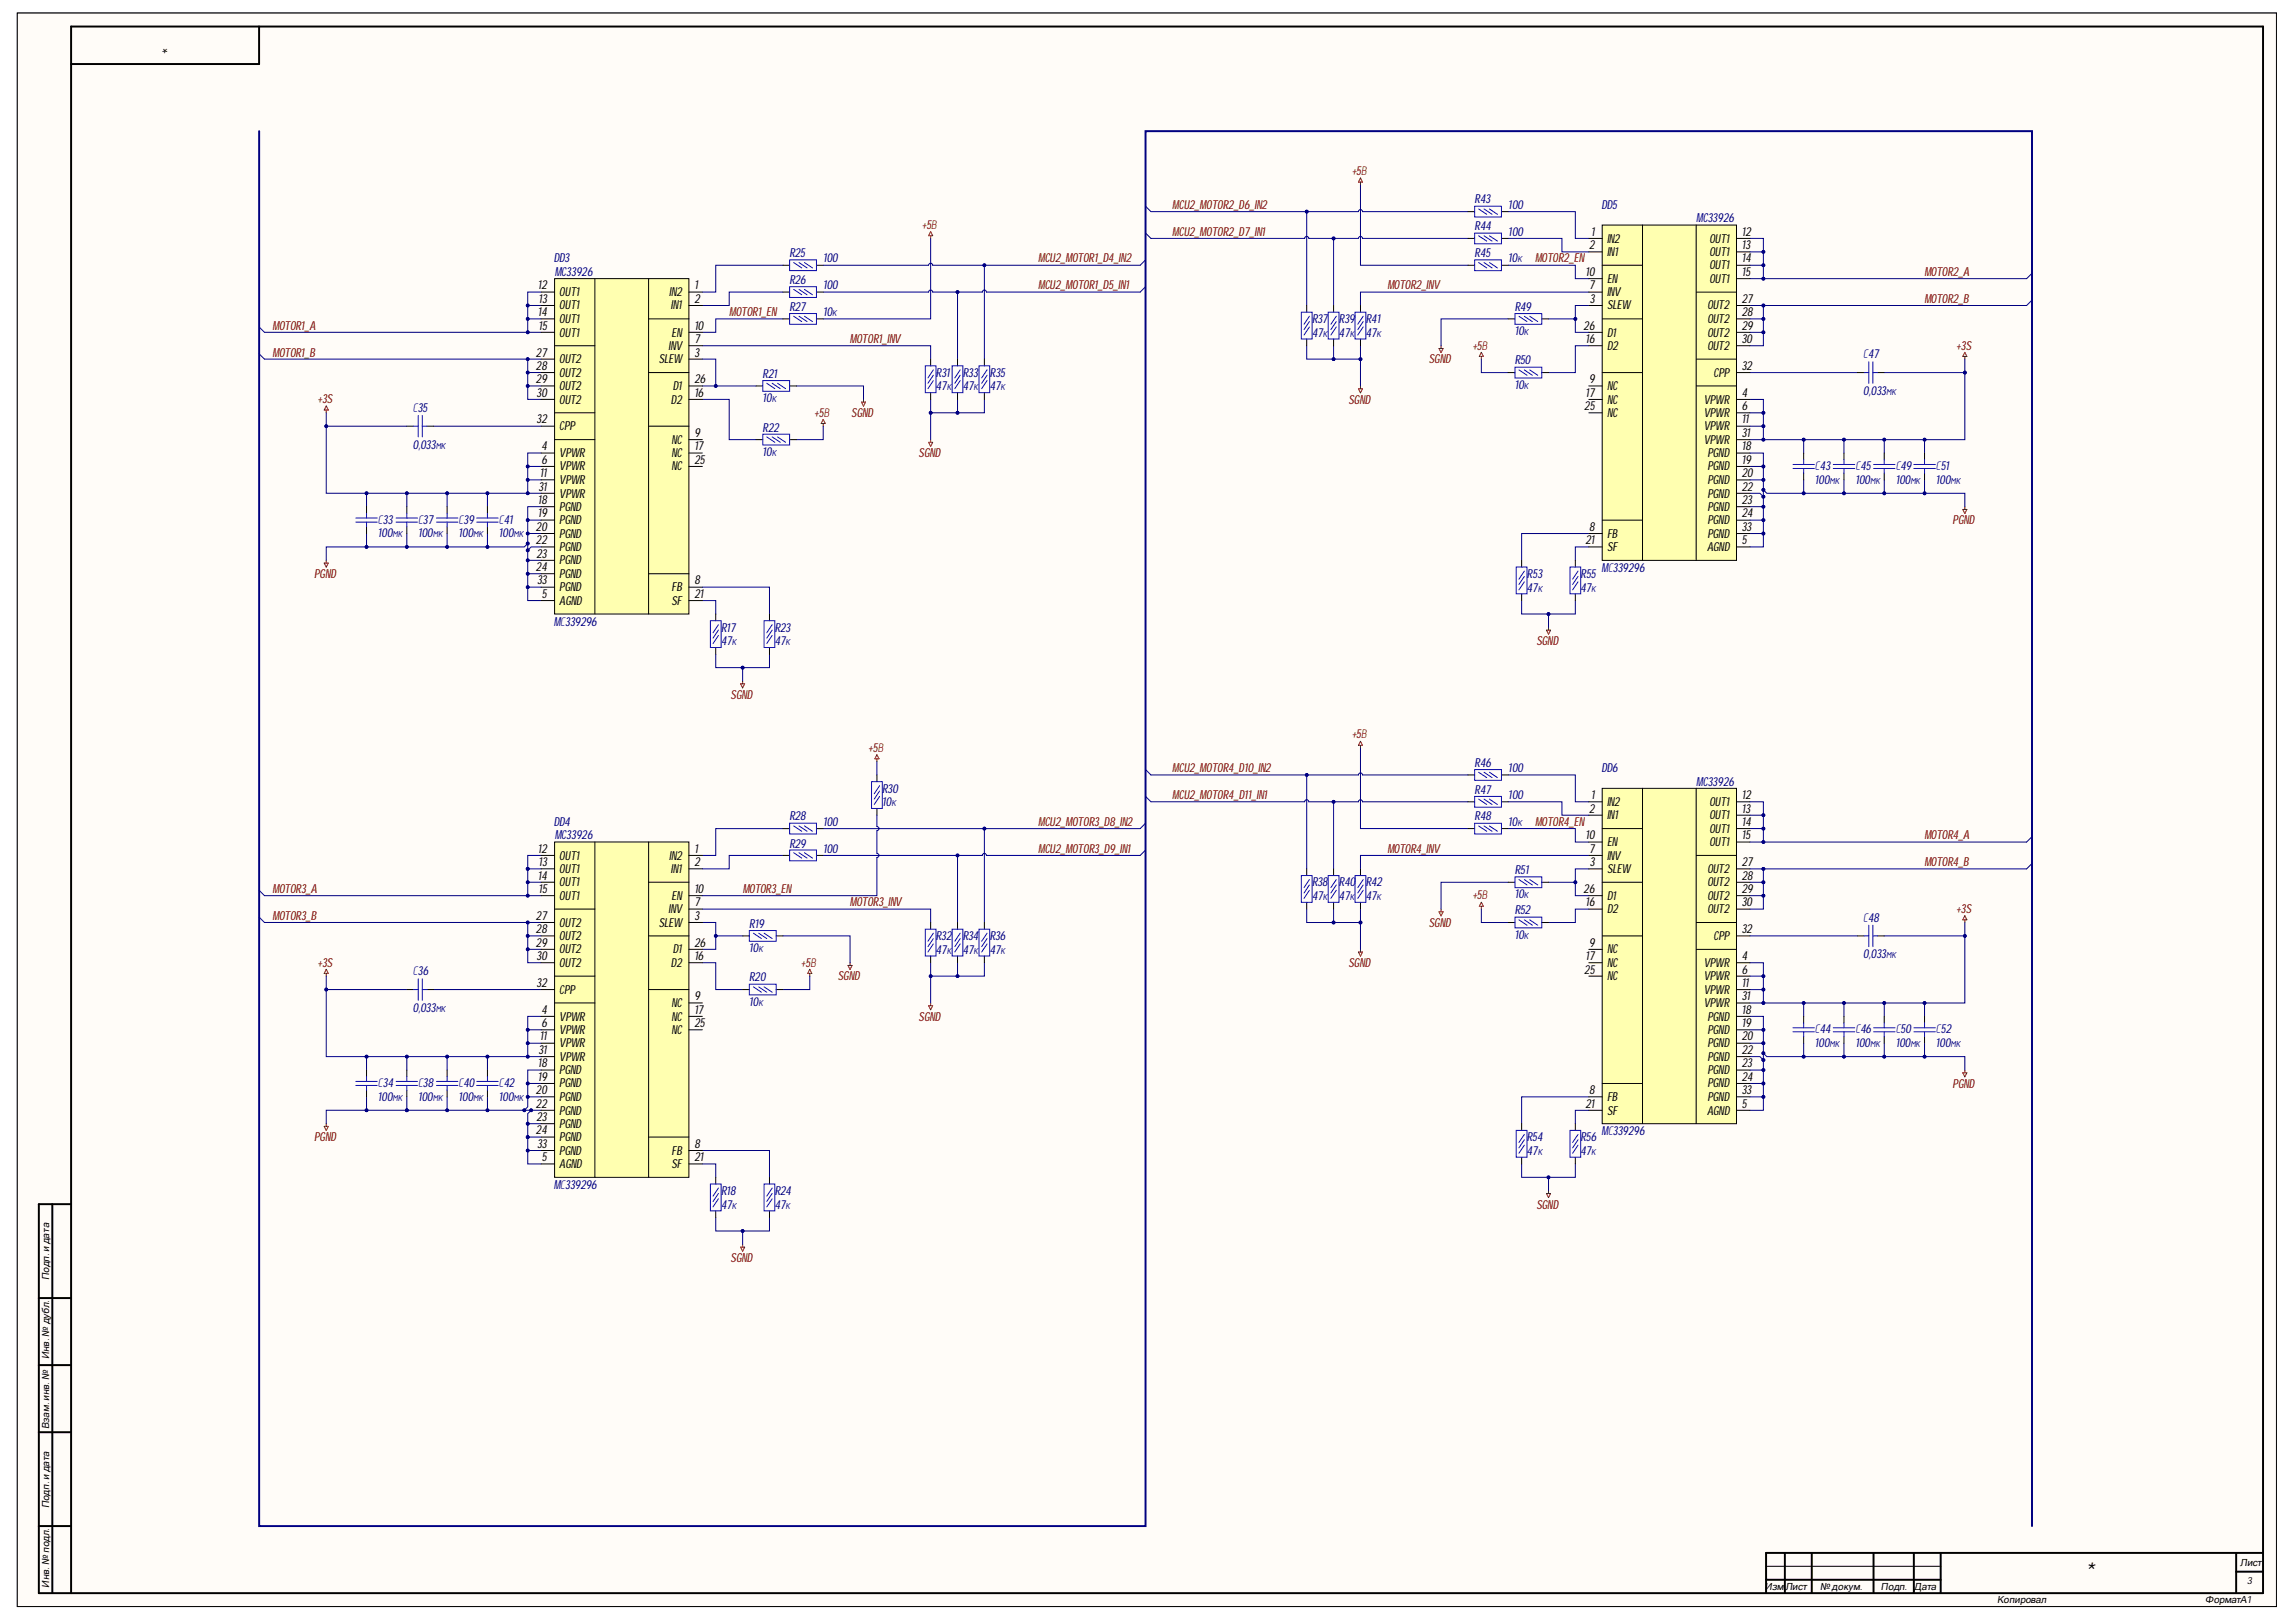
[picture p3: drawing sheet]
<svg xmlns="http://www.w3.org/2000/svg" width="297mm" height="210mm" viewBox="0 0 297 210" stroke-linecap="round" stroke-linejoin="round" font-family="sans-serif">
<defs><g id="words">
<text font-size="3.2" x="269.8" y="204.5">*</text>
<text font-size="2.2" x="22" y="5.3" transform="rotate(-180 22 5.3)">*</text>
<g font-size="1.6" fill="#800000">
<text x="174.9" y="22.7">+5В</text>
<text x="119.3" y="29.6">+5В</text>
<text x="151.7" y="27">MCU2_MOTOR2_D6_IN2</text>
<text x="134.3" y="34">MCU2_MOTOR1_D4_IN2</text>
<text x="151.7" y="30.5">MCU2_MOTOR2_D7_IN1</text>
<text x="198.6" y="34">MOTOR2_EN</text>
<text x="249" y="35.7">MOTOR2_A</text>
<text x="94.4" y="40.9">MOTOR1_EN</text>
<text x="134.3" y="37.4">MCU2_MOTOR1_D5_IN1</text>
<text x="179.5" y="37.4">MOTOR2_INV</text>
<text x="249" y="39.2">MOTOR2_B</text>
<text x="35.3" y="42.7">MOTOR1_A</text>
<text x="35.3" y="46.1">MOTOR1_B</text>
<text x="110" y="44.4">MOTOR1_INV</text>
<text x="184.9" y="47">SGND</text>
<text x="190.5" y="45.2">+5В</text>
<text x="253.1" y="45.2">+3S</text>
<text x="41.1" y="52.2">+3S</text>
<text x="105.4" y="53.9">+5В</text>
<text x="110.1" y="54">SGND</text>
<text x="174.5" y="52.3">SGND</text>
<text x="118.8" y="59.2">SGND</text>
<text x="252.6" y="67.9">PGND</text>
<text x="40.6" y="74.8">PGND</text>
<text x="198.8" y="83.5">SGND</text>
<text x="94.5" y="90.4">SGND</text>
<text x="174.9" y="95.6">+5В</text>
<text x="112.4" y="97.3">+5В</text>
<text x="151.7" y="99.9">MCU2_MOTOR4_D10_IN2</text>
<text x="134.3" y="106.9">MCU2_MOTOR3_D8_IN2</text>
<text x="151.7" y="103.4">MCU2_MOTOR4_D11_IN1</text>
<text x="198.6" y="106.9">MOTOR4_EN</text>
<text x="134.3" y="110.4">MCU2_MOTOR3_D9_IN1</text>
<text x="179.5" y="110.4">MOTOR4_INV</text>
<text x="249" y="108.6">MOTOR4_A</text>
<text x="249" y="112.1">MOTOR4_B</text>
<text x="35.3" y="115.5">MOTOR3_A</text>
<text x="35.3" y="119">MOTOR3_B</text>
<text x="96.1" y="115.5">MOTOR3_EN</text>
<text x="110" y="117.3">MOTOR3_INV</text>
<text x="184.9" y="119.9">SGND</text>
<text x="190.5" y="116.4">+5В</text>
<text x="253.1" y="118.2">+3S</text>
<text x="41.1" y="125.1">+3S</text>
<text x="103.7" y="125.1">+5В</text>
<text x="174.5" y="125.1">SGND</text>
<text x="108.4" y="126.9">SGND</text>
<text x="118.8" y="132.1">SGND</text>
<text x="252.6" y="140.8">PGND</text>
<text x="40.6" y="147.7">PGND</text>
<text x="198.8" y="156.4">SGND</text>
<text x="94.5" y="163.3">SGND</text>
</g>
<g font-size="1.6" fill="#000080">
<text x="190.8" y="29.8">R44</text>
<text x="190.8" y="26.3">R43</text>
<text x="195.1" y="27">100</text>
<text x="207.2" y="27">DD5</text>
<text x="219.5" y="28.8">MC33926</text>
<text x="71.6" y="34">DD3</text>
<text x="71.8" y="35.7">MC33926</text>
<text x="102.1" y="33.3">R25</text>
<text x="106.5" y="34">100</text>
<text x="190.8" y="33.3">R45</text>
<text x="195.1" y="34">10к</text>
<text x="195.1" y="30.5">100</text>
<text x="102.1" y="40.2">R27</text>
<text x="102.1" y="36.8">R26</text>
<text x="106.5" y="40.9">10к</text>
<text x="106.5" y="37.4">100</text>
<text x="169.8" y="41.8">R37</text>
<text x="173.2" y="41.8">R39</text>
<text x="176.7" y="41.8">R41</text>
<text x="196" y="40.2">R49</text>
<text x="169.8" y="43.6">47к</text>
<text x="173.2" y="43.6">47к</text>
<text x="176.7" y="43.6">47к</text>
<text x="196" y="47.1">R50</text>
<text x="196" y="43.4">10к</text>
<text x="241.1" y="46.4">С47</text>
<text x="53.4" y="53.3">С35</text>
<text x="98.7" y="48.9">R21</text>
<text x="98.7" y="52.1">10к</text>
<text x="121.1" y="48.8">R31</text>
<text x="121.1" y="50.5">47к</text>
<text x="124.5" y="48.8">R33</text>
<text x="124.5" y="50.5">47к</text>
<text x="128.1" y="48.8">R35</text>
<text x="128.1" y="50.5">47к</text>
<text x="196" y="50.3">10к</text>
<text x="241.1" y="51.1">0,033мк</text>
<text x="53.4" y="58">0,033мк</text>
<text x="98.7" y="55.9">R22</text>
<text x="98.7" y="59">10к</text>
<text x="234.8" y="60.8">С43</text>
<text x="234.8" y="62.6">100мк</text>
<text x="240" y="60.8">С45</text>
<text x="240" y="62.6">100мк</text>
<text x="245.2" y="60.8">С49</text>
<text x="245.2" y="62.6">100мк</text>
<text x="250.5" y="60.8">С51</text>
<text x="250.5" y="62.6">100мк</text>
<text x="48.9" y="67.8">С33</text>
<text x="48.9" y="69.5">100мк</text>
<text x="54.1" y="67.8">С37</text>
<text x="54.1" y="69.5">100мк</text>
<text x="59.3" y="67.8">С39</text>
<text x="59.3" y="69.5">100мк</text>
<text x="64.5" y="67.8">С41</text>
<text x="64.5" y="69.5">100мк</text>
<text x="197.5" y="74.8">R53</text>
<text x="197.5" y="76.6">47к</text>
<text x="204.5" y="74.8">R55</text>
<text x="204.5" y="76.6">47к</text>
<text x="207.2" y="74">MС339296</text>
<text x="71.6" y="80.9">MС339296</text>
<text x="93.3" y="81.8">R17</text>
<text x="93.3" y="83.5">47к</text>
<text x="100.2" y="81.8">R23</text>
<text x="100.2" y="83.5">47к</text>
<text x="190.8" y="99.2">R46</text>
<text x="195.1" y="99.9">100</text>
<text x="207.2" y="99.9">DD6</text>
<text x="219.5" y="101.7">MC33926</text>
<text x="71.6" y="106.8">DD4</text>
<text x="102.1" y="106.2">R28</text>
<text x="106.5" y="106.9">100</text>
<text x="114.1" y="102.6">R30</text>
<text x="114.1" y="104.4">10к</text>
<text x="190.8" y="106.2">R48</text>
<text x="190.8" y="102.7">R47</text>
<text x="195.1" y="106.9">10к</text>
<text x="195.1" y="103.4">100</text>
<text x="71.8" y="108.6">MC33926</text>
<text x="102.1" y="109.7">R29</text>
<text x="106.5" y="110.4">100</text>
<text x="196" y="113.1">R51</text>
<text x="169.8" y="114.7">R38</text>
<text x="169.8" y="116.5">47к</text>
<text x="173.2" y="114.7">R40</text>
<text x="173.2" y="116.5">47к</text>
<text x="176.7" y="114.7">R42</text>
<text x="176.7" y="116.5">47к</text>
<text x="196" y="118.3">R52</text>
<text x="196" y="116.3">10к</text>
<text x="241.1" y="119.3">С48</text>
<text x="96.9" y="120.1">R19</text>
<text x="96.9" y="123.2">10к</text>
<text x="121.1" y="121.7">R32</text>
<text x="121.1" y="123.4">47к</text>
<text x="124.5" y="121.7">R34</text>
<text x="124.5" y="123.4">47к</text>
<text x="128.1" y="121.7">R36</text>
<text x="128.1" y="123.4">47к</text>
<text x="196" y="121.5">10к</text>
<text x="241.1" y="124">0,033мк</text>
<text x="53.4" y="126.2">С36</text>
<text x="53.4" y="131">0,033мк</text>
<text x="96.9" y="127">R20</text>
<text x="96.9" y="130.2">10к</text>
<text x="234.8" y="133.7">С44</text>
<text x="234.8" y="135.5">100мк</text>
<text x="240" y="133.7">С46</text>
<text x="240" y="135.5">100мк</text>
<text x="245.2" y="133.7">С50</text>
<text x="245.2" y="135.5">100мк</text>
<text x="250.5" y="133.7">С52</text>
<text x="250.5" y="135.5">100мк</text>
<text x="48.9" y="140.7">С34</text>
<text x="48.9" y="142.4">100мк</text>
<text x="54.1" y="140.7">С38</text>
<text x="54.1" y="142.4">100мк</text>
<text x="59.3" y="140.7">С40</text>
<text x="59.3" y="142.4">100мк</text>
<text x="64.5" y="140.7">С42</text>
<text x="64.5" y="142.4">100мк</text>
<text x="197.5" y="147.7">R54</text>
<text x="197.5" y="149.5">47к</text>
<text x="204.5" y="147.7">R56</text>
<text x="204.5" y="149.5">47к</text>
<text x="207.2" y="146.9">MС339296</text>
<text x="71.6" y="153.9">MС339296</text>
<text x="93.3" y="154.6">R18</text>
<text x="100.2" y="154.6">R24</text>
<text x="93.3" y="156.4">47к</text>
<text x="100.2" y="156.4">47к</text>
</g>
<g font-size="1.6">
<text x="205.1" y="35.7">10</text>
<text x="205.6" y="32.2">2</text>
<text x="205.8" y="30.5">1</text>
<text x="207.9" y="31.4">IN2</text>
<text x="207.9" y="33.1">IN1</text>
<text x="221.1" y="31.4">OUT1</text>
<text x="221.1" y="33.1">OUT1</text>
<text x="221.1" y="34.9">OUT1</text>
<text x="225.3" y="30.5">12</text>
<text x="225.3" y="32.2">13</text>
<text x="225.3" y="34">14</text>
<text x="225.3" y="35.7">15</text>
<text x="69.6" y="37.4">12</text>
<text x="69.6" y="40.9">14</text>
<text x="69.7" y="39.2">13</text>
<text x="72.4" y="38.3">OUT1</text>
<text x="72.4" y="40.1">OUT1</text>
<text x="72.4" y="41.8">OUT1</text>
<text x="86.6" y="38.3">IN2</text>
<text x="86.8" y="40.1">IN1</text>
<text x="89.8" y="37.4">1</text>
<text x="89.8" y="39.2">2</text>
<text x="205.6" y="37.4">7</text>
<text x="205.7" y="39.2">3</text>
<text x="207.9" y="36.6">EN</text>
<text x="207.9" y="38.3">INV</text>
<text x="207.9" y="40.1">SLEW</text>
<text x="220.9" y="40.1">OUT2</text>
<text x="220.9" y="41.8">OUT2</text>
<text x="221.1" y="36.6">OUT1</text>
<text x="225.3" y="39.2">27</text>
<text x="225.3" y="40.9">28</text>
<text x="69.3" y="46.1">27</text>
<text x="69.3" y="47.9">28</text>
<text x="69.7" y="42.7">15</text>
<text x="72.4" y="47">OUT2</text>
<text x="72.4" y="43.6">OUT1</text>
<text x="85.2" y="47">SLEW</text>
<text x="86.5" y="45.3">INV</text>
<text x="86.9" y="43.6">EN</text>
<text x="89.8" y="42.7">10</text>
<text x="89.8" y="44.4">7</text>
<text x="89.8" y="46.1">3</text>
<text x="204.9" y="42.7">26</text>
<text x="205.1" y="44.4">16</text>
<text x="207.9" y="43.6">D1</text>
<text x="207.9" y="45.3">D2</text>
<text x="220.9" y="43.6">OUT2</text>
<text x="220.9" y="45.3">OUT2</text>
<text x="225.3" y="42.7">29</text>
<text x="225.3" y="44.4">30</text>
<text x="225.3" y="47.9">32</text>
<text x="69.3" y="49.6">29</text>
<text x="69.4" y="51.3">30</text>
<text x="72.4" y="48.8">OUT2</text>
<text x="72.4" y="50.5">OUT2</text>
<text x="72.4" y="52.2">OUT2</text>
<text x="86.8" y="52.2">D2</text>
<text x="87" y="50.5">D1</text>
<text x="89.8" y="49.6">26</text>
<text x="89.8" y="51.3">16</text>
<text x="204.9" y="53.1">25</text>
<text x="205.1" y="51.3">17</text>
<text x="205.6" y="49.6">9</text>
<text x="207.9" y="50.5">NC</text>
<text x="207.9" y="54">NC</text>
<text x="207.9" y="52.2">NC</text>
<text x="220.4" y="54">VPWR</text>
<text x="220.4" y="52.2">VPWR</text>
<text x="221.7" y="48.8">CPP</text>
<text x="225.3" y="53.1">6</text>
<text x="225.3" y="51.3">4</text>
<text x="69.4" y="54.8">32</text>
<text x="70" y="58.3">4</text>
<text x="72.4" y="59.1">VPWR</text>
<text x="72.4" y="55.7">CPP</text>
<text x="86.9" y="57.4">NC</text>
<text x="86.9" y="59.1">NC</text>
<text x="89.8" y="56.5">9</text>
<text x="89.8" y="58.3">17</text>
<text x="220.4" y="57.4">VPWR</text>
<text x="220.4" y="55.7">VPWR</text>
<text x="220.9" y="59.1">PGND</text>
<text x="225.3" y="58.3">18</text>
<text x="225.3" y="56.5">31</text>
<text x="225.3" y="54.8">11</text>
<text x="69.6" y="65.2">18</text>
<text x="69.7" y="63.5">31</text>
<text x="69.8" y="61.8">11</text>
<text x="70" y="60">6</text>
<text x="72.4" y="64.4">VPWR</text>
<text x="72.4" y="62.6">VPWR</text>
<text x="72.4" y="60.9">VPWR</text>
<text x="86.9" y="60.9">NC</text>
<text x="89.8" y="60">25</text>
<text x="220.9" y="62.6">PGND</text>
<text x="220.9" y="64.4">PGND</text>
<text x="220.9" y="60.9">PGND</text>
<text x="225.3" y="61.8">20</text>
<text x="225.3" y="63.5">22</text>
<text x="225.3" y="65.2">23</text>
<text x="225.3" y="60">19</text>
<text x="69.3" y="68.7">20</text>
<text x="69.3" y="70.4">22</text>
<text x="69.6" y="67">19</text>
<text x="72.4" y="66.1">PGND</text>
<text x="72.4" y="69.6">PGND</text>
<text x="72.4" y="71.3">PGND</text>
<text x="72.4" y="67.9">PGND</text>
<text x="205.1" y="70.4">21</text>
<text x="205.6" y="68.7">8</text>
<text x="207.9" y="71.3">SF</text>
<text x="207.9" y="69.6">FB</text>
<text x="220.8" y="71.3">AGND</text>
<text x="220.9" y="66.1">PGND</text>
<text x="220.9" y="67.9">PGND</text>
<text x="220.9" y="69.6">PGND</text>
<text x="225.3" y="67">24</text>
<text x="225.3" y="70.4">5</text>
<text x="225.3" y="68.7">33</text>
<text x="69.3" y="73.9">24</text>
<text x="69.4" y="72.2">23</text>
<text x="69.5" y="75.6">33</text>
<text x="70.1" y="77.4">5</text>
<text x="72.4" y="73">PGND</text>
<text x="72.4" y="74.8">PGND</text>
<text x="72.4" y="76.5">PGND</text>
<text x="86.9" y="76.5">FB</text>
<text x="89.8" y="77.4">21</text>
<text x="89.8" y="75.6">8</text>
<text x="72.4" y="78.2">AGND</text>
<text x="86.9" y="78.2">SF</text>
<text x="205.6" y="105.2">2</text>
<text x="205.8" y="103.4">1</text>
<text x="207.9" y="104.3">IN2</text>
<text x="207.9" y="106">IN1</text>
<text x="221.1" y="104.3">OUT1</text>
<text x="221.1" y="106">OUT1</text>
<text x="221.1" y="107.8">OUT1</text>
<text x="225.3" y="103.4">12</text>
<text x="225.3" y="105.2">13</text>
<text x="225.3" y="106.9">14</text>
<text x="69.6" y="110.4">12</text>
<text x="69.6" y="113.8">14</text>
<text x="69.7" y="112.1">13</text>
<text x="72.4" y="111.2">OUT1</text>
<text x="72.4" y="113">OUT1</text>
<text x="86.6" y="111.2">IN2</text>
<text x="86.8" y="113">IN1</text>
<text x="89.8" y="110.4">1</text>
<text x="89.8" y="112.1">2</text>
<text x="205.1" y="108.6">10</text>
<text x="205.6" y="110.4">7</text>
<text x="205.7" y="112.1">3</text>
<text x="207.9" y="109.5">EN</text>
<text x="207.9" y="111.2">INV</text>
<text x="207.9" y="113">SLEW</text>
<text x="220.9" y="113">OUT2</text>
<text x="221.1" y="109.5">OUT1</text>
<text x="225.3" y="112.1">27</text>
<text x="225.3" y="113.8">28</text>
<text x="225.3" y="108.6">15</text>
<text x="69.3" y="119">27</text>
<text x="69.7" y="115.5">15</text>
<text x="72.4" y="119.9">OUT2</text>
<text x="72.4" y="114.7">OUT1</text>
<text x="72.4" y="116.4">OUT1</text>
<text x="85.2" y="119.9">SLEW</text>
<text x="86.5" y="118.2">INV</text>
<text x="86.9" y="116.4">EN</text>
<text x="89.8" y="115.5">10</text>
<text x="89.8" y="117.3">7</text>
<text x="89.8" y="119">3</text>
<text x="204.9" y="115.5">26</text>
<text x="205.1" y="117.3">16</text>
<text x="207.9" y="116.4">D1</text>
<text x="207.9" y="118.2">D2</text>
<text x="220.9" y="114.7">OUT2</text>
<text x="220.9" y="116.4">OUT2</text>
<text x="220.9" y="118.2">OUT2</text>
<text x="225.3" y="115.5">29</text>
<text x="225.3" y="117.3">30</text>
<text x="69.3" y="120.8">28</text>
<text x="69.3" y="122.5">29</text>
<text x="69.4" y="124.3">30</text>
<text x="72.4" y="121.6">OUT2</text>
<text x="72.4" y="123.4">OUT2</text>
<text x="72.4" y="125.1">OUT2</text>
<text x="86.8" y="125.1">D2</text>
<text x="87" y="123.4">D1</text>
<text x="89.8" y="122.5">26</text>
<text x="89.8" y="124.3">16</text>
<text x="204.9" y="126">25</text>
<text x="205.1" y="124.3">17</text>
<text x="205.6" y="122.5">9</text>
<text x="207.9" y="123.4">NC</text>
<text x="207.9" y="125.1">NC</text>
<text x="220.4" y="125.1">VPWR</text>
<text x="221.7" y="121.6">CPP</text>
<text x="225.3" y="126">6</text>
<text x="225.3" y="124.3">4</text>
<text x="225.3" y="120.8">32</text>
<text x="69.4" y="127.7">32</text>
<text x="70" y="131.2">4</text>
<text x="72.4" y="128.6">CPP</text>
<text x="86.9" y="130.3">NC</text>
<text x="89.8" y="129.4">9</text>
<text x="89.8" y="131.2">17</text>
<text x="207.9" y="126.9">NC</text>
<text x="220.4" y="130.3">VPWR</text>
<text x="220.4" y="128.6">VPWR</text>
<text x="220.4" y="126.9">VPWR</text>
<text x="225.3" y="131.2">18</text>
<text x="225.3" y="129.4">31</text>
<text x="225.3" y="127.7">11</text>
<text x="69.7" y="136.4">31</text>
<text x="69.8" y="134.6">11</text>
<text x="70" y="132.9">6</text>
<text x="72.4" y="137.3">VPWR</text>
<text x="72.4" y="135.5">VPWR</text>
<text x="72.4" y="133.8">VPWR</text>
<text x="72.4" y="132.1">VPWR</text>
<text x="86.9" y="133.8">NC</text>
<text x="86.9" y="132.1">NC</text>
<text x="89.8" y="132.9">25</text>
<text x="220.9" y="132.1">PGND</text>
<text x="220.9" y="135.5">PGND</text>
<text x="220.9" y="137.3">PGND</text>
<text x="220.9" y="133.8">PGND</text>
<text x="225.3" y="134.6">20</text>
<text x="225.3" y="136.4">22</text>
<text x="225.3" y="132.9">19</text>
<text x="69.3" y="141.6">20</text>
<text x="69.3" y="143.3">22</text>
<text x="69.6" y="138.1">18</text>
<text x="69.6" y="139.8">19</text>
<text x="72.4" y="139">PGND</text>
<text x="72.4" y="142.5">PGND</text>
<text x="72.4" y="140.7">PGND</text>
<text x="205.1" y="143.3">21</text>
<text x="205.6" y="141.6">8</text>
<text x="207.9" y="142.5">FB</text>
<text x="220.9" y="139">PGND</text>
<text x="220.9" y="140.7">PGND</text>
<text x="220.9" y="142.5">PGND</text>
<text x="225.3" y="138.1">23</text>
<text x="225.3" y="139.8">24</text>
<text x="225.3" y="143.3">5</text>
<text x="225.3" y="141.6">33</text>
<text x="69.3" y="146.8">24</text>
<text x="69.4" y="145.1">23</text>
<text x="69.5" y="148.5">33</text>
<text x="72.4" y="144.2">PGND</text>
<text x="72.4" y="146">PGND</text>
<text x="72.4" y="147.7">PGND</text>
<text x="72.4" y="149.4">PGND</text>
<text x="86.9" y="149.4">FB</text>
<text x="89.8" y="148.5">8</text>
<text x="207.9" y="144.2">SF</text>
<text x="220.8" y="144.2">AGND</text>
<text x="70.1" y="150.3">5</text>
<text x="72.4" y="151.2">AGND</text>
<text x="86.9" y="151.2">SF</text>
<text x="89.8" y="150.3">21</text>
</g>
<g font-size="1.3">
<text x="6.3" y="165.7" transform="rotate(-90 6.3 165.7)">Подп. и дата</text>
<text x="6.3" y="175.9" transform="rotate(-90 6.3 175.9)">Инв. № дубл.</text>
<text x="6.3" y="185" transform="rotate(-90 6.3 185)">Взам. инв. №</text>
<text x="6.3" y="195.2" transform="rotate(-90 6.3 195.2)">Подп. и дата</text>
<text x="289.8" y="202.6">Лист</text>
<text x="6.3" y="205.5" transform="rotate(-90 6.3 205.5)">Инв. № подл.</text>
<text x="228.3" y="205.7">Изм.</text>
<text x="231" y="205.7">Лист</text>
<text x="235.5" y="205.7">№ докум.</text>
<text x="243.3" y="205.7">Подп.</text>
<text x="247.6" y="205.7">Дата</text>
<text x="258.4" y="207.5">Копировал</text>
<text x="285.3" y="207.5">ФорматА1</text>
<text x="290.7" y="205">3</text>
</g>
</g></defs>
<path d="M2.2 1.7h292.3v206.2h-292.3z" fill-rule="evenodd" fill="#fffcf8"/>
<path d="M2.2 1.7h292.3v206.2h-292.3z" fill="none" stroke="#000" stroke-width=".13"/>
<path d="M2.2 1.7h292.3v206.2h-292.3z" fill-rule="evenodd" fill="#fffcf8"/>
<path d="M2.2 1.7h292.3v206.2h-292.3zM228.5 202.7h22.6" fill="none" stroke="#000" stroke-width=".13"/>
<g fill="none" stroke="#000" stroke-width=".25">
<path d="M33.5 3.4v4.9h-24.3M6.8 155.8v50.4M9.2 155.8h-4.2v50.4h287.8v-202.8h-283.6v202.8M5 176.7h4.2M5 168h4.2M5 185.3h4.2M5 197.5h4.2M228.5 204.4h22.6M230.9 201v5.2M234.4 201v5.2M242.4 201v5.2M247.6 201v5.2"/>
<path d="M251.1 201v5.2M289.3 201v5.2M289.3 203.4h3.5M292.8 201h-64.3v5.2"/>
</g>
<g fill="none" stroke="#800000" stroke-width=".13">
<path d="M120.4 30l.3 .5h-.6zM120.4 30.5v.4M176 23.6v.3M176 23l.3 .6h-.6zM42.2 53.1v.3M42.2 52.5l.3 .6h-.6zM106.5 54.3l.3 .5h-.6zM106.5 54.8v.4M111.4 52h.6l-.3 .6zM111.7 51.7v.3M120.1 57.2h.6l-.3 .6zM120.4 56.9v.3"/>
<path d="M175.7 50.3h.6l-.3 .5zM176 49.9v.4M186.2 45.1h.5l-.3 .5zM186.4 44.7v.4M191.6 45.6l.3 .5h-.5zM191.6 46.1v.4M254.2 46.1v.4M254.2 45.6l.3 .5h-.6zM41.9 72.9h.6l-.3 .5zM42.2 72.5v.4M253.9 65.9h.6l-.3 .6zM254.2 65.6v.3"/>
<path d="M95.8 88.5h.5l-.2 .5zM96.1 88.1v.4M113.4 97.7l.3 .5h-.5zM113.4 98.2v.3M176 96.5v.3M176 95.9l.3 .6h-.6zM200.1 81.6h.5l-.3 .5zM200.3 81.2v.4M186.2 118h.5l-.3 .5zM186.4 117.7v.3M191.6 117.3v.4M191.6 116.8l.3 .5h-.5z"/>
<path d="M254.2 119v.4M254.2 118.5l.3 .5h-.6zM42.2 126v.3M42.2 125.4l.3 .6h-.6zM104.8 125.4l.2 .6h-.5zM104.8 126v.3M109.7 124.9h.5l-.2 .6zM110 124.6v.3M120.1 130.1h.6l-.3 .6zM120.4 129.8v.3M175.7 123.2h.6l-.3 .5zM176 122.9v.3"/>
<path d="M253.9 138.8h.6l-.3 .6zM254.2 138.5v.3M41.9 145.8h.6l-.3 .5zM42.2 145.4v.4M200.1 154.4h.5l-.3 .6zM200.3 154.1v.3M95.8 161.4h.5l-.2 .5zM96.1 161v.4"/>
</g>
<g fill="none" stroke="#000080" stroke-width=".13">
<path d="M148.2 26.7l.7 .7M148.2 30.2l.7 .7M148.2 33.6l-.7 .7M148.2 37.1l-.7 .7M262.9 35.4l-.7 .7M262.9 38.8l-.7 .7M33.5 42.3l.7 .7M33.5 45.8l.7 .7M226.4 55.2h1.7M148.2 99.6l.7 .7M33.5 115.2l.7 .7M33.5 118.7l.7 .7"/>
<path d="M148.2 106.5l-.7 .7M148.2 110l-.7 .7M148.2 103.1l.7 .7M262.9 108.3l-.7 .7M262.9 111.7l-.7 .7"/>
</g>
<circle cx="228.1" cy="55.2" r=".18" fill="#000080"/>
<g fill="none" stroke="#000080" stroke-width=".13">
<path d="M226.4 53.4h1.7"/>
<circle cx="228.1" cy="55.2" r=".18"/>
</g>
<circle cx="228.1" cy="53.4" r=".18" fill="#000080"/>
<g fill="none" stroke="#000080" stroke-width=".13">
<path d="M226.4 51.7h1.7v5.2"/>
<circle cx="228.1" cy="53.4" r=".18"/>
</g>
<circle cx="228.1" cy="53.4" r=".18" fill="#000080"/>
<circle cx="228.1" cy="53.4" r=".18" fill="none" stroke="#000080" stroke-width=".13"/>
<circle cx="228.1" cy="55.2" r=".18" fill="#000080"/>
<circle cx="228.1" cy="55.2" r=".18" fill="none" stroke="#000080" stroke-width=".13"/>
<circle cx="228.1" cy="56.9" r=".18" fill="#000080"/>
<g fill="none" stroke="#000080" stroke-width=".13">
<path d="M226.4 67.3h1.7"/>
<circle cx="228.1" cy="56.9" r=".18"/>
</g>
<circle cx="228.1" cy="67.3" r=".18" fill="#000080"/>
<g fill="none" stroke="#000080" stroke-width=".13">
<path d="M226.4 65.6h1.7"/>
<circle cx="228.1" cy="67.3" r=".18"/>
</g>
<circle cx="228.1" cy="65.6" r=".18" fill="#000080"/>
<g fill="none" stroke="#000080" stroke-width=".13">
<path d="M226.4 63.8h1.3l.4 .5"/>
<circle cx="228.1" cy="65.6" r=".18"/>
</g>
<circle cx="228.1" cy="64.3" r=".18" fill="#000080"/>
<g fill="none" stroke="#000080" stroke-width=".13">
<path d="M226.4 62.1h1.7"/>
<circle cx="228.1" cy="64.3" r=".18"/>
</g>
<circle cx="228.1" cy="62.1" r=".18" fill="#000080"/>
<g fill="none" stroke="#000080" stroke-width=".13">
<path d="M226.4 60.4h1.7"/>
<circle cx="228.1" cy="62.1" r=".18"/>
</g>
<circle cx="228.1" cy="60.4" r=".18" fill="#000080"/>
<g fill="none" stroke="#000080" stroke-width=".13">
<path d="M226.4 58.6h1.7v10.4h-1.7"/>
<circle cx="228.1" cy="60.4" r=".18"/>
</g>
<circle cx="228.1" cy="69" r=".18" fill="#000080"/>
<circle cx="228.1" cy="69" r=".18" fill="none" stroke="#000080" stroke-width=".13"/>
<circle cx="228.1" cy="67.3" r=".18" fill="#000080"/>
<circle cx="228.1" cy="67.3" r=".18" fill="none" stroke="#000080" stroke-width=".13"/>
<circle cx="228.1" cy="65.6" r=".18" fill="#000080"/>
<circle cx="228.1" cy="65.6" r=".18" fill="none" stroke="#000080" stroke-width=".13"/>
<circle cx="228.1" cy="64.3" r=".18" fill="#000080"/>
<circle cx="228.1" cy="64.3" r=".18" fill="none" stroke="#000080" stroke-width=".13"/>
<circle cx="228.1" cy="63.4" r=".18" fill="#000080"/>
<circle cx="228.1" cy="63.4" r=".18" fill="none" stroke="#000080" stroke-width=".13"/>
<circle cx="228.1" cy="62.1" r=".18" fill="#000080"/>
<circle cx="228.1" cy="62.1" r=".18" fill="none" stroke="#000080" stroke-width=".13"/>
<circle cx="228.1" cy="60.4" r=".18" fill="#000080"/>
<g fill="none" stroke="#000080" stroke-width=".13">
<path d="M228.1 69v1.8h-1.7"/>
<circle cx="228.1" cy="60.4" r=".18"/>
</g>
<circle cx="228.1" cy="69" r=".18" fill="#000080"/>
<g fill="none" stroke="#000080" stroke-width=".13">
<path d="M233.3 62.1v1.7"/>
<circle cx="228.1" cy="69" r=".18"/>
</g>
<circle cx="233.3" cy="63.8" r=".18" fill="#000080"/>
<g fill="none" stroke="#000080" stroke-width=".13">
<path d="M238.6 62.1v1.7"/>
<circle cx="233.3" cy="63.8" r=".18"/>
</g>
<circle cx="238.6" cy="63.8" r=".18" fill="#000080"/>
<g fill="none" stroke="#000080" stroke-width=".13">
<path d="M243.8 62.1v1.7"/>
<circle cx="238.6" cy="63.8" r=".18"/>
</g>
<circle cx="243.8" cy="63.8" r=".18" fill="#000080"/>
<g fill="none" stroke="#000080" stroke-width=".13">
<path d="M249 62.1v1.7"/>
<circle cx="243.8" cy="63.8" r=".18"/>
</g>
<circle cx="249" cy="63.8" r=".18" fill="#000080"/>
<g fill="none" stroke="#000080" stroke-width=".13">
<path d="M249 56.9v1.7"/>
<circle cx="249" cy="63.8" r=".18"/>
</g>
<path d="M248.9 56.8h.2v.2h-.2z" fill="#000080"/>
<path d="M243.8 56.9v1.7M248.9 56.8h.2v.2h-.2z" fill="none" stroke="#000080" stroke-width=".13"/>
<path d="M243.6 56.8h.3v.2h-.3z" fill="#000080"/>
<path d="M238.6 56.9v1.7M243.6 56.8h.3v.2h-.3z" fill="none" stroke="#000080" stroke-width=".13"/>
<circle cx="238.6" cy="56.9" r=".18" fill="#000080"/>
<g fill="none" stroke="#000080" stroke-width=".13">
<path d="M233.3 56.9v1.7"/>
<circle cx="238.6" cy="56.9" r=".18"/>
</g>
<circle cx="233.3" cy="56.9" r=".18" fill="#000080"/>
<g fill="none" stroke="#000080" stroke-width=".13">
<path d="M228.1 63.4l.5 .4h25.6v1.8"/>
<circle cx="233.3" cy="56.9" r=".18"/>
</g>
<circle cx="228.1" cy="63.4" r=".18" fill="#000080"/>
<circle cx="228.1" cy="63.4" r=".18" fill="none" stroke="#000080" stroke-width=".13"/>
<circle cx="233.3" cy="63.8" r=".18" fill="#000080"/>
<circle cx="233.3" cy="63.8" r=".18" fill="none" stroke="#000080" stroke-width=".13"/>
<circle cx="238.6" cy="63.8" r=".18" fill="#000080"/>
<circle cx="238.6" cy="63.8" r=".18" fill="none" stroke="#000080" stroke-width=".13"/>
<circle cx="243.8" cy="63.8" r=".18" fill="#000080"/>
<circle cx="243.8" cy="63.8" r=".18" fill="none" stroke="#000080" stroke-width=".13"/>
<circle cx="249" cy="63.8" r=".18" fill="#000080"/>
<g fill="none" stroke="#000080" stroke-width=".13">
<path d="M172.5 30.9v8.6M191.6 46.5v1.7h3.5M195.1 41.3h-8.7v3.4M205.5 44.7h-1.7v3.5h-3.5"/>
<circle cx="249" cy="63.8" r=".18"/>
</g>
<circle cx="172.5" cy="30.9" r=".18" fill="#000080"/>
<g fill="none" stroke="#000080" stroke-width=".13">
<path d="M226.4 30.9h1.7v5.2h-1.7"/>
<circle cx="172.5" cy="30.9" r=".18"/>
</g>
<circle cx="228.1" cy="32.6" r=".18" fill="#000080"/>
<circle cx="228.1" cy="32.6" r=".18" fill="none" stroke="#000080" stroke-width=".13"/>
<circle cx="228.1" cy="34.3" r=".18" fill="#000080"/>
<circle cx="228.1" cy="34.3" r=".18" fill="none" stroke="#000080" stroke-width=".13"/>
<circle cx="228.1" cy="36.1" r=".18" fill="#000080"/>
<g fill="none" stroke="#000080" stroke-width=".13">
<path d="M226.4 34.3h1.7"/>
<circle cx="228.1" cy="36.1" r=".18"/>
</g>
<circle cx="228.1" cy="34.3" r=".18" fill="#000080"/>
<g fill="none" stroke="#000080" stroke-width=".13">
<path d="M226.4 32.6h1.7"/>
<circle cx="228.1" cy="34.3" r=".18"/>
</g>
<circle cx="228.1" cy="32.6" r=".18" fill="#000080"/>
<g fill="none" stroke="#000080" stroke-width=".13">
<path d="M226.4 39.5h1.7v5.2h-1.7"/>
<circle cx="228.1" cy="32.6" r=".18"/>
</g>
<circle cx="228.1" cy="43" r=".18" fill="#000080"/>
<circle cx="228.1" cy="43" r=".18" fill="none" stroke="#000080" stroke-width=".13"/>
<circle cx="228.1" cy="41.3" r=".18" fill="#000080"/>
<circle cx="228.1" cy="41.3" r=".18" fill="none" stroke="#000080" stroke-width=".13"/>
<circle cx="228.1" cy="39.5" r=".18" fill="#000080"/>
<g fill="none" stroke="#000080" stroke-width=".13">
<path d="M226.4 41.3h1.7"/>
<circle cx="228.1" cy="39.5" r=".18"/>
</g>
<circle cx="228.1" cy="41.3" r=".18" fill="#000080"/>
<g fill="none" stroke="#000080" stroke-width=".13">
<path d="M226.4 43h1.7"/>
<circle cx="228.1" cy="41.3" r=".18"/>
</g>
<circle cx="228.1" cy="43" r=".18" fill="#000080"/>
<g fill="none" stroke="#000080" stroke-width=".13">
<path d="M226.4 48.2h13.9M254.2 46.5v1.7h-10.4"/>
<circle cx="228.1" cy="43" r=".18"/>
</g>
<circle cx="254.2" cy="48.2" r=".18" fill="#000080"/>
<g fill="none" stroke="#000080" stroke-width=".13">
<path d="M226.4 128.1h1.7"/>
<circle cx="254.2" cy="48.2" r=".18"/>
</g>
<circle cx="228.1" cy="128.1" r=".18" fill="#000080"/>
<g fill="none" stroke="#000080" stroke-width=".13">
<path d="M226.4 126.3h1.7"/>
<circle cx="228.1" cy="128.1" r=".18"/>
</g>
<circle cx="228.1" cy="126.3" r=".18" fill="#000080"/>
<g fill="none" stroke="#000080" stroke-width=".13">
<path d="M226.4 124.6h1.7v5.2"/>
<circle cx="228.1" cy="126.3" r=".18"/>
</g>
<circle cx="228.1" cy="126.3" r=".18" fill="#000080"/>
<circle cx="228.1" cy="126.3" r=".18" fill="none" stroke="#000080" stroke-width=".13"/>
<circle cx="228.1" cy="128.1" r=".18" fill="#000080"/>
<circle cx="228.1" cy="128.1" r=".18" fill="none" stroke="#000080" stroke-width=".13"/>
<circle cx="228.1" cy="129.8" r=".18" fill="#000080"/>
<g fill="none" stroke="#000080" stroke-width=".13">
<path d="M226.4 140.2h1.7"/>
<circle cx="228.1" cy="129.8" r=".18"/>
</g>
<circle cx="228.1" cy="140.2" r=".18" fill="#000080"/>
<g fill="none" stroke="#000080" stroke-width=".13">
<path d="M226.4 138.5h1.7"/>
<circle cx="228.1" cy="140.2" r=".18"/>
</g>
<circle cx="228.1" cy="138.5" r=".18" fill="#000080"/>
<g fill="none" stroke="#000080" stroke-width=".13">
<path d="M226.4 136.7h1.3l.4 .5"/>
<circle cx="228.1" cy="138.5" r=".18"/>
</g>
<circle cx="228.1" cy="137.2" r=".18" fill="#000080"/>
<g fill="none" stroke="#000080" stroke-width=".13">
<path d="M226.4 135h1.7"/>
<circle cx="228.1" cy="137.2" r=".18"/>
</g>
<circle cx="228.1" cy="135" r=".18" fill="#000080"/>
<g fill="none" stroke="#000080" stroke-width=".13">
<path d="M226.4 133.3h1.7"/>
<circle cx="228.1" cy="135" r=".18"/>
</g>
<circle cx="228.1" cy="133.3" r=".18" fill="#000080"/>
<g fill="none" stroke="#000080" stroke-width=".13">
<path d="M226.4 131.5h1.7v10.4h-1.7"/>
<circle cx="228.1" cy="133.3" r=".18"/>
</g>
<circle cx="228.1" cy="142" r=".18" fill="#000080"/>
<circle cx="228.1" cy="142" r=".18" fill="none" stroke="#000080" stroke-width=".13"/>
<circle cx="228.1" cy="140.2" r=".18" fill="#000080"/>
<circle cx="228.1" cy="140.2" r=".18" fill="none" stroke="#000080" stroke-width=".13"/>
<circle cx="228.1" cy="138.5" r=".18" fill="#000080"/>
<circle cx="228.1" cy="138.5" r=".18" fill="none" stroke="#000080" stroke-width=".13"/>
<circle cx="228.1" cy="137.2" r=".18" fill="#000080"/>
<circle cx="228.1" cy="137.2" r=".18" fill="none" stroke="#000080" stroke-width=".13"/>
<circle cx="228.1" cy="136.3" r=".18" fill="#000080"/>
<circle cx="228.1" cy="136.3" r=".18" fill="none" stroke="#000080" stroke-width=".13"/>
<circle cx="228.1" cy="135" r=".18" fill="#000080"/>
<circle cx="228.1" cy="135" r=".18" fill="none" stroke="#000080" stroke-width=".13"/>
<circle cx="228.1" cy="133.3" r=".18" fill="#000080"/>
<g fill="none" stroke="#000080" stroke-width=".13">
<path d="M228.1 141.9v1.8h-1.7"/>
<circle cx="228.1" cy="133.3" r=".18"/>
</g>
<circle cx="228.1" cy="142" r=".18" fill="#000080"/>
<g fill="none" stroke="#000080" stroke-width=".13">
<path d="M233.3 135v1.7"/>
<circle cx="228.1" cy="142" r=".18"/>
</g>
<circle cx="233.3" cy="136.7" r=".18" fill="#000080"/>
<g fill="none" stroke="#000080" stroke-width=".13">
<path d="M238.6 135v1.7"/>
<circle cx="233.3" cy="136.7" r=".18"/>
</g>
<circle cx="238.6" cy="136.7" r=".18" fill="#000080"/>
<g fill="none" stroke="#000080" stroke-width=".13">
<path d="M249 129.8v1.7"/>
<circle cx="238.6" cy="136.7" r=".18"/>
</g>
<circle cx="249" cy="129.8" r=".18" fill="#000080"/>
<g fill="none" stroke="#000080" stroke-width=".13">
<path d="M238.6 129.8v1.7"/>
<circle cx="249" cy="129.8" r=".18"/>
</g>
<circle cx="238.6" cy="129.8" r=".18" fill="#000080"/>
<g fill="none" stroke="#000080" stroke-width=".13">
<path d="M233.3 129.8v1.7"/>
<circle cx="238.6" cy="129.8" r=".18"/>
</g>
<circle cx="233.3" cy="129.8" r=".18" fill="#000080"/>
<g fill="none" stroke="#000080" stroke-width=".13">
<path d="M254.2 121.1v8.7h-27.8"/>
<circle cx="233.3" cy="129.8" r=".18"/>
</g>
<circle cx="228.1" cy="129.8" r=".18" fill="#000080"/>
<circle cx="228.1" cy="129.8" r=".18" fill="none" stroke="#000080" stroke-width=".13"/>
<circle cx="233.3" cy="129.8" r=".18" fill="#000080"/>
<circle cx="233.3" cy="129.8" r=".18" fill="none" stroke="#000080" stroke-width=".13"/>
<circle cx="238.6" cy="129.8" r=".18" fill="#000080"/>
<circle cx="238.6" cy="129.8" r=".18" fill="none" stroke="#000080" stroke-width=".13"/>
<circle cx="243.8" cy="129.8" r=".18" fill="#000080"/>
<circle cx="243.8" cy="129.8" r=".18" fill="none" stroke="#000080" stroke-width=".13"/>
<circle cx="249" cy="129.8" r=".18" fill="#000080"/>
<circle cx="249" cy="129.8" r=".18" fill="none" stroke="#000080" stroke-width=".13"/>
<path d="M254.1 121h.2v.2h-.2z" fill="#000080"/>
<path d="M228.1 136.3l.5 .4h25.6v1.8M254.1 121h.2v.2h-.2z" fill="none" stroke="#000080" stroke-width=".13"/>
<circle cx="228.1" cy="136.3" r=".18" fill="#000080"/>
<circle cx="228.1" cy="136.3" r=".18" fill="none" stroke="#000080" stroke-width=".13"/>
<circle cx="233.3" cy="136.7" r=".18" fill="#000080"/>
<circle cx="233.3" cy="136.7" r=".18" fill="none" stroke="#000080" stroke-width=".13"/>
<circle cx="238.6" cy="136.7" r=".18" fill="#000080"/>
<circle cx="238.6" cy="136.7" r=".18" fill="none" stroke="#000080" stroke-width=".13"/>
<circle cx="243.8" cy="136.7" r=".18" fill="#000080"/>
<circle cx="243.8" cy="136.7" r=".18" fill="none" stroke="#000080" stroke-width=".13"/>
<path d="M248.9 136.6h.2v.3h-.2z" fill="#000080"/>
<path d="M169.1 100.3v12.1M191.6 117.7v1.7h3.5M195.1 114.2h-8.7v3.5M205.5 117.7h-1.7v1.7h-3.5M248.9 136.6h.2v.3h-.2z" fill="none" stroke="#000080" stroke-width=".13"/>
<circle cx="169.1" cy="100.3" r=".18" fill="#000080"/>
<g fill="none" stroke="#000080" stroke-width=".13">
<path d="M172.5 103.8v8.6"/>
<circle cx="169.1" cy="100.3" r=".18"/>
</g>
<circle cx="172.5" cy="103.8" r=".18" fill="#000080"/>
<g fill="none" stroke="#000080" stroke-width=".13">
<path d="M226.4 103.8h1.7v5.2h-1.7"/>
<circle cx="172.5" cy="103.8" r=".18"/>
</g>
<circle cx="228.1" cy="105.5" r=".18" fill="#000080"/>
<circle cx="228.1" cy="105.5" r=".18" fill="none" stroke="#000080" stroke-width=".13"/>
<circle cx="228.1" cy="107.2" r=".18" fill="#000080"/>
<circle cx="228.1" cy="107.2" r=".18" fill="none" stroke="#000080" stroke-width=".13"/>
<circle cx="228.1" cy="109" r=".18" fill="#000080"/>
<g fill="none" stroke="#000080" stroke-width=".13">
<path d="M226.4 107.2h1.7"/>
<circle cx="228.1" cy="109" r=".18"/>
</g>
<circle cx="228.1" cy="107.2" r=".18" fill="#000080"/>
<g fill="none" stroke="#000080" stroke-width=".13">
<path d="M226.4 105.5h1.7"/>
<circle cx="228.1" cy="107.2" r=".18"/>
</g>
<circle cx="228.1" cy="105.5" r=".18" fill="#000080"/>
<g fill="none" stroke="#000080" stroke-width=".13">
<path d="M226.4 112.4h1.7v5.3h-1.7"/>
<circle cx="228.1" cy="105.5" r=".18"/>
</g>
<circle cx="228.1" cy="115.9" r=".18" fill="#000080"/>
<circle cx="228.1" cy="115.9" r=".18" fill="none" stroke="#000080" stroke-width=".13"/>
<circle cx="228.1" cy="114.2" r=".18" fill="#000080"/>
<circle cx="228.1" cy="114.2" r=".18" fill="none" stroke="#000080" stroke-width=".13"/>
<circle cx="228.1" cy="112.4" r=".18" fill="#000080"/>
<g fill="none" stroke="#000080" stroke-width=".13">
<path d="M226.4 114.2h1.7"/>
<circle cx="228.1" cy="112.4" r=".18"/>
</g>
<circle cx="228.1" cy="114.2" r=".18" fill="#000080"/>
<g fill="none" stroke="#000080" stroke-width=".13">
<path d="M226.4 115.9h1.7"/>
<circle cx="228.1" cy="114.2" r=".18"/>
</g>
<circle cx="228.1" cy="115.9" r=".18" fill="#000080"/>
<g fill="none" stroke="#000080" stroke-width=".13">
<path d="M254.2 119.4v1.7h-10.4M226.4 121.1h13.9M205.5 143.7h-1.7v1.7"/>
<circle cx="228.1" cy="115.9" r=".18"/>
</g>
<path d="M254.1 121h.2v.2h-.2z" fill="#000080"/>
<path d="M68.3 62.1h1.7M254.1 121h.2v.2h-.2z" fill="none" stroke="#000080" stroke-width=".13"/>
<circle cx="68.3" cy="62.1" r=".18" fill="#000080"/>
<g fill="none" stroke="#000080" stroke-width=".13">
<path d="M68.3 60.4h1.7"/>
<circle cx="68.3" cy="62.1" r=".18"/>
</g>
<circle cx="68.3" cy="60.4" r=".18" fill="#000080"/>
<g fill="none" stroke="#000080" stroke-width=".13">
<path d="M70 58.6h-1.7v5.2"/>
<circle cx="68.3" cy="60.4" r=".18"/>
</g>
<circle cx="68.3" cy="60.4" r=".18" fill="#000080"/>
<circle cx="68.3" cy="60.4" r=".18" fill="none" stroke="#000080" stroke-width=".13"/>
<circle cx="68.3" cy="62.1" r=".18" fill="#000080"/>
<circle cx="68.3" cy="62.1" r=".18" fill="none" stroke="#000080" stroke-width=".13"/>
<circle cx="68.3" cy="63.8" r=".18" fill="#000080"/>
<g fill="none" stroke="#000080" stroke-width=".13">
<path d="M68.3 74.2h1.7"/>
<circle cx="68.3" cy="63.8" r=".18"/>
</g>
<circle cx="68.3" cy="74.2" r=".18" fill="#000080"/>
<g fill="none" stroke="#000080" stroke-width=".13">
<path d="M68.3 72.5h1.7"/>
<circle cx="68.3" cy="74.2" r=".18"/>
</g>
<circle cx="68.3" cy="72.5" r=".18" fill="#000080"/>
<g fill="none" stroke="#000080" stroke-width=".13">
<path d="M70 70.8h-1.3l-.4 .4"/>
<circle cx="68.3" cy="72.5" r=".18"/>
</g>
<circle cx="68.3" cy="71.2" r=".18" fill="#000080"/>
<g fill="none" stroke="#000080" stroke-width=".13">
<path d="M68.3 69h1.7"/>
<circle cx="68.3" cy="71.2" r=".18"/>
</g>
<circle cx="68.3" cy="69" r=".18" fill="#000080"/>
<g fill="none" stroke="#000080" stroke-width=".13">
<path d="M68.3 67.3h1.7"/>
<circle cx="68.3" cy="69" r=".18"/>
</g>
<circle cx="68.3" cy="67.3" r=".18" fill="#000080"/>
<g fill="none" stroke="#000080" stroke-width=".13">
<path d="M70 65.6h-1.7v10.4h1.7"/>
<circle cx="68.3" cy="67.3" r=".18"/>
</g>
<circle cx="68.3" cy="76" r=".18" fill="#000080"/>
<circle cx="68.3" cy="76" r=".18" fill="none" stroke="#000080" stroke-width=".13"/>
<circle cx="68.3" cy="74.2" r=".18" fill="#000080"/>
<circle cx="68.3" cy="74.2" r=".18" fill="none" stroke="#000080" stroke-width=".13"/>
<circle cx="68.3" cy="72.5" r=".18" fill="#000080"/>
<circle cx="68.3" cy="72.5" r=".18" fill="none" stroke="#000080" stroke-width=".13"/>
<circle cx="68.3" cy="71.2" r=".18" fill="#000080"/>
<circle cx="68.3" cy="71.2" r=".18" fill="none" stroke="#000080" stroke-width=".13"/>
<circle cx="68.3" cy="70.3" r=".18" fill="#000080"/>
<circle cx="68.3" cy="70.3" r=".18" fill="none" stroke="#000080" stroke-width=".13"/>
<circle cx="68.3" cy="69" r=".18" fill="#000080"/>
<circle cx="68.3" cy="69" r=".18" fill="none" stroke="#000080" stroke-width=".13"/>
<circle cx="68.3" cy="67.3" r=".18" fill="#000080"/>
<g fill="none" stroke="#000080" stroke-width=".13">
<path d="M68.3 76v1.7h1.7"/>
<circle cx="68.3" cy="67.3" r=".18"/>
</g>
<circle cx="68.3" cy="76" r=".18" fill="#000080"/>
<g fill="none" stroke="#000080" stroke-width=".13">
<path d="M63.1 69v1.8"/>
<circle cx="68.3" cy="76" r=".18"/>
</g>
<circle cx="63.1" cy="70.8" r=".18" fill="#000080"/>
<g fill="none" stroke="#000080" stroke-width=".13">
<path d="M57.8 69v1.8"/>
<circle cx="63.1" cy="70.8" r=".18"/>
</g>
<circle cx="57.8" cy="70.8" r=".18" fill="#000080"/>
<g fill="none" stroke="#000080" stroke-width=".13">
<path d="M52.6 69v1.8"/>
<circle cx="57.8" cy="70.8" r=".18"/>
</g>
<circle cx="52.6" cy="70.8" r=".18" fill="#000080"/>
<g fill="none" stroke="#000080" stroke-width=".13">
<path d="M47.4 69v1.8"/>
<circle cx="52.6" cy="70.8" r=".18"/>
</g>
<circle cx="47.4" cy="70.8" r=".18" fill="#000080"/>
<g fill="none" stroke="#000080" stroke-width=".13">
<path d="M47.4 63.8v1.8"/>
<circle cx="47.4" cy="70.8" r=".18"/>
</g>
<circle cx="47.4" cy="63.8" r=".18" fill="#000080"/>
<g fill="none" stroke="#000080" stroke-width=".13">
<path d="M52.6 63.8v1.8"/>
<circle cx="47.4" cy="63.8" r=".18"/>
</g>
<circle cx="52.6" cy="63.8" r=".18" fill="#000080"/>
<g fill="none" stroke="#000080" stroke-width=".13">
<path d="M57.8 63.8v1.8"/>
<circle cx="52.6" cy="63.8" r=".18"/>
</g>
<circle cx="57.8" cy="63.8" r=".18" fill="#000080"/>
<g fill="none" stroke="#000080" stroke-width=".13">
<path d="M63.1 63.8v1.8"/>
<circle cx="57.8" cy="63.8" r=".18"/>
</g>
<circle cx="63.1" cy="63.8" r=".18" fill="#000080"/>
<g fill="none" stroke="#000080" stroke-width=".13">
<path d="M42.2 55.2v8.6h27.8"/>
<circle cx="63.1" cy="63.8" r=".18"/>
</g>
<circle cx="68.3" cy="63.8" r=".18" fill="#000080"/>
<circle cx="68.3" cy="63.8" r=".18" fill="none" stroke="#000080" stroke-width=".13"/>
<circle cx="63.1" cy="63.8" r=".18" fill="#000080"/>
<circle cx="63.1" cy="63.8" r=".18" fill="none" stroke="#000080" stroke-width=".13"/>
<circle cx="57.8" cy="63.8" r=".18" fill="#000080"/>
<circle cx="57.8" cy="63.8" r=".18" fill="none" stroke="#000080" stroke-width=".13"/>
<circle cx="52.6" cy="63.8" r=".18" fill="#000080"/>
<circle cx="52.6" cy="63.8" r=".18" fill="none" stroke="#000080" stroke-width=".13"/>
<circle cx="47.4" cy="63.8" r=".18" fill="#000080"/>
<circle cx="47.4" cy="63.8" r=".18" fill="none" stroke="#000080" stroke-width=".13"/>
<circle cx="42.2" cy="55.2" r=".18" fill="#000080"/>
<g fill="none" stroke="#000080" stroke-width=".13">
<path d="M68.3 70.3l-.5 .5h-25.6v1.7"/>
<circle cx="42.2" cy="55.2" r=".18"/>
</g>
<circle cx="68.3" cy="70.3" r=".18" fill="#000080"/>
<circle cx="68.3" cy="70.3" r=".18" fill="none" stroke="#000080" stroke-width=".13"/>
<circle cx="63.1" cy="70.8" r=".18" fill="#000080"/>
<circle cx="63.1" cy="70.8" r=".18" fill="none" stroke="#000080" stroke-width=".13"/>
<circle cx="57.8" cy="70.8" r=".18" fill="#000080"/>
<circle cx="57.8" cy="70.8" r=".18" fill="none" stroke="#000080" stroke-width=".13"/>
<circle cx="52.6" cy="70.8" r=".18" fill="#000080"/>
<circle cx="52.6" cy="70.8" r=".18" fill="none" stroke="#000080" stroke-width=".13"/>
<circle cx="47.4" cy="70.8" r=".18" fill="#000080"/>
<g fill="none" stroke="#000080" stroke-width=".13">
<path d="M101.3 37.8h-7v1.7h-3.4M90.9 46.5h1.7v3.4M101.3 41.3h-8.7v1.7h-1.7"/>
<circle cx="47.4" cy="70.8" r=".18"/>
</g>
<circle cx="92.6" cy="49.9" r=".18" fill="#000080"/>
<g fill="none" stroke="#000080" stroke-width=".13">
<path d="M127.4 34.3v12.2M90.9 51.7h3.4v5.2h3.5M103 49.9h8.7v1.8M106.5 55.2v1.7h-3.5"/>
<circle cx="92.6" cy="49.9" r=".18"/>
</g>
<circle cx="127.4" cy="34.3" r=".18" fill="#000080"/>
<g fill="none" stroke="#000080" stroke-width=".13">
<path d="M123.9 37.8v8.7"/>
<circle cx="127.4" cy="34.3" r=".18"/>
</g>
<circle cx="123.9" cy="37.8" r=".18" fill="#000080"/>
<g fill="none" stroke="#000080" stroke-width=".13">
<path d="M70 37.8h-1.7v5.2h1.7"/>
<circle cx="123.9" cy="37.8" r=".18"/>
</g>
<circle cx="68.3" cy="39.5" r=".18" fill="#000080"/>
<circle cx="68.3" cy="39.5" r=".18" fill="none" stroke="#000080" stroke-width=".13"/>
<circle cx="68.3" cy="41.3" r=".18" fill="#000080"/>
<circle cx="68.3" cy="41.3" r=".18" fill="none" stroke="#000080" stroke-width=".13"/>
<circle cx="68.3" cy="43" r=".18" fill="#000080"/>
<g fill="none" stroke="#000080" stroke-width=".13">
<path d="M68.3 41.3h1.7"/>
<circle cx="68.3" cy="43" r=".18"/>
</g>
<circle cx="68.3" cy="41.3" r=".18" fill="#000080"/>
<g fill="none" stroke="#000080" stroke-width=".13">
<path d="M68.3 39.5h1.7"/>
<circle cx="68.3" cy="41.3" r=".18"/>
</g>
<circle cx="68.3" cy="39.5" r=".18" fill="#000080"/>
<g fill="none" stroke="#000080" stroke-width=".13">
<path d="M70 46.5h-1.7v5.2h1.7"/>
<circle cx="68.3" cy="39.5" r=".18"/>
</g>
<circle cx="68.3" cy="49.9" r=".18" fill="#000080"/>
<circle cx="68.3" cy="49.9" r=".18" fill="none" stroke="#000080" stroke-width=".13"/>
<circle cx="68.3" cy="48.2" r=".18" fill="#000080"/>
<circle cx="68.3" cy="48.2" r=".18" fill="none" stroke="#000080" stroke-width=".13"/>
<circle cx="68.3" cy="46.5" r=".18" fill="#000080"/>
<g fill="none" stroke="#000080" stroke-width=".13">
<path d="M68.3 48.2h1.7"/>
<circle cx="68.3" cy="46.5" r=".18"/>
</g>
<circle cx="68.3" cy="48.2" r=".18" fill="#000080"/>
<g fill="none" stroke="#000080" stroke-width=".13">
<path d="M68.3 49.9h1.7"/>
<circle cx="68.3" cy="48.2" r=".18"/>
</g>
<circle cx="68.3" cy="49.9" r=".18" fill="#000080"/>
<g fill="none" stroke="#000080" stroke-width=".13">
<path d="M42.2 53.4v1.8h10.4M56.1 55.2h13.9M90.9 77.7h1.7v1.8"/>
<circle cx="68.3" cy="49.9" r=".18"/>
</g>
<circle cx="42.2" cy="55.2" r=".18" fill="#000080"/>
<g fill="none" stroke="#000080" stroke-width=".13">
<path d="M68.3 135h1.7"/>
<circle cx="42.2" cy="55.2" r=".18"/>
</g>
<circle cx="68.3" cy="135" r=".18" fill="#000080"/>
<g fill="none" stroke="#000080" stroke-width=".13">
<path d="M68.3 133.3h1.7"/>
<circle cx="68.3" cy="135" r=".18"/>
</g>
<circle cx="68.3" cy="133.3" r=".18" fill="#000080"/>
<g fill="none" stroke="#000080" stroke-width=".13">
<path d="M70 131.5h-1.7v5.2"/>
<circle cx="68.3" cy="133.3" r=".18"/>
</g>
<circle cx="68.3" cy="133.3" r=".18" fill="#000080"/>
<circle cx="68.3" cy="133.3" r=".18" fill="none" stroke="#000080" stroke-width=".13"/>
<circle cx="68.3" cy="135" r=".18" fill="#000080"/>
<circle cx="68.3" cy="135" r=".18" fill="none" stroke="#000080" stroke-width=".13"/>
<circle cx="68.3" cy="136.7" r=".18" fill="#000080"/>
<g fill="none" stroke="#000080" stroke-width=".13">
<path d="M68.3 147.2h1.7"/>
<circle cx="68.3" cy="136.7" r=".18"/>
</g>
<circle cx="68.3" cy="147.2" r=".18" fill="#000080"/>
<g fill="none" stroke="#000080" stroke-width=".13">
<path d="M68.3 145.4h1.7"/>
<circle cx="68.3" cy="147.2" r=".18"/>
</g>
<circle cx="68.3" cy="145.4" r=".18" fill="#000080"/>
<g fill="none" stroke="#000080" stroke-width=".13">
<path d="M68.3 141.9h1.7"/>
<circle cx="68.3" cy="145.4" r=".18"/>
</g>
<circle cx="68.3" cy="141.9" r=".18" fill="#000080"/>
<g fill="none" stroke="#000080" stroke-width=".13">
<path d="M68.3 140.2h1.7"/>
<circle cx="68.3" cy="141.9" r=".18"/>
</g>
<circle cx="68.3" cy="140.2" r=".18" fill="#000080"/>
<g fill="none" stroke="#000080" stroke-width=".13">
<path d="M63.1 141.9v1.8"/>
<circle cx="68.3" cy="140.2" r=".18"/>
</g>
<circle cx="63.1" cy="143.7" r=".18" fill="#000080"/>
<g fill="none" stroke="#000080" stroke-width=".13">
<path d="M57.8 141.9v1.8"/>
<circle cx="63.1" cy="143.7" r=".18"/>
</g>
<circle cx="57.8" cy="143.7" r=".18" fill="#000080"/>
<g fill="none" stroke="#000080" stroke-width=".13">
<path d="M52.6 141.9v1.8"/>
<circle cx="57.8" cy="143.7" r=".18"/>
</g>
<circle cx="52.6" cy="143.7" r=".18" fill="#000080"/>
<g fill="none" stroke="#000080" stroke-width=".13">
<path d="M47.4 136.7v1.8"/>
<circle cx="52.6" cy="143.7" r=".18"/>
</g>
<circle cx="47.4" cy="136.7" r=".18" fill="#000080"/>
<g fill="none" stroke="#000080" stroke-width=".13">
<path d="M52.6 136.7v1.8"/>
<circle cx="47.4" cy="136.7" r=".18"/>
</g>
<circle cx="52.6" cy="136.7" r=".18" fill="#000080"/>
<g fill="none" stroke="#000080" stroke-width=".13">
<path d="M57.8 136.7v1.8"/>
<circle cx="52.6" cy="136.7" r=".18"/>
</g>
<circle cx="57.8" cy="136.7" r=".18" fill="#000080"/>
<g fill="none" stroke="#000080" stroke-width=".13">
<path d="M63.1 136.7v1.8"/>
<circle cx="57.8" cy="136.7" r=".18"/>
</g>
<circle cx="63.1" cy="136.7" r=".18" fill="#000080"/>
<g fill="none" stroke="#000080" stroke-width=".13">
<path d="M42.2 128.1v8.6h27.8"/>
<circle cx="63.1" cy="136.7" r=".18"/>
</g>
<circle cx="68.3" cy="136.7" r=".18" fill="#000080"/>
<circle cx="68.3" cy="136.7" r=".18" fill="none" stroke="#000080" stroke-width=".13"/>
<circle cx="63.1" cy="136.7" r=".18" fill="#000080"/>
<circle cx="63.1" cy="136.7" r=".18" fill="none" stroke="#000080" stroke-width=".13"/>
<circle cx="57.8" cy="136.7" r=".18" fill="#000080"/>
<circle cx="57.8" cy="136.7" r=".18" fill="none" stroke="#000080" stroke-width=".13"/>
<circle cx="52.6" cy="136.7" r=".18" fill="#000080"/>
<circle cx="52.6" cy="136.7" r=".18" fill="none" stroke="#000080" stroke-width=".13"/>
<circle cx="47.4" cy="136.7" r=".18" fill="#000080"/>
<circle cx="47.4" cy="136.7" r=".18" fill="none" stroke="#000080" stroke-width=".13"/>
<circle cx="42.2" cy="128.1" r=".18" fill="#000080"/>
<g fill="none" stroke="#000080" stroke-width=".13">
<path d="M101.3 110.7h-7v1.7h-3.4M123.9 110.7v8.7M90.9 124.6h1.7v3.5h3.5M104.8 126.3v1.8h-3.5"/>
<circle cx="42.2" cy="128.1" r=".18"/>
</g>
<circle cx="123.9" cy="110.7" r=".18" fill="#000080"/>
<g fill="none" stroke="#000080" stroke-width=".13">
<path d="M68.3 112.4h1.7"/>
<circle cx="123.9" cy="110.7" r=".18"/>
</g>
<circle cx="68.3" cy="112.4" r=".18" fill="#000080"/>
<g fill="none" stroke="#000080" stroke-width=".13">
<path d="M70 119.4h-1.7v5.2h1.7"/>
<circle cx="68.3" cy="112.4" r=".18"/>
</g>
<circle cx="68.3" cy="122.9" r=".18" fill="#000080"/>
<circle cx="68.3" cy="122.9" r=".18" fill="none" stroke="#000080" stroke-width=".13"/>
<circle cx="68.3" cy="121.1" r=".18" fill="#000080"/>
<circle cx="68.3" cy="121.1" r=".18" fill="none" stroke="#000080" stroke-width=".13"/>
<circle cx="68.3" cy="119.4" r=".18" fill="#000080"/>
<g fill="none" stroke="#000080" stroke-width=".13">
<path d="M68.3 121.1h1.7"/>
<circle cx="68.3" cy="119.4" r=".18"/>
</g>
<circle cx="68.3" cy="121.1" r=".18" fill="#000080"/>
<g fill="none" stroke="#000080" stroke-width=".13">
<path d="M68.3 122.9h1.7"/>
<circle cx="68.3" cy="121.1" r=".18"/>
</g>
<circle cx="68.3" cy="122.9" r=".18" fill="#000080"/>
<g fill="none" stroke="#000080" stroke-width=".13">
<path d="M42.2 126.3v1.8h10.4M56.1 128.1h13.9M90.9 150.6h1.7v1.8"/>
<circle cx="68.3" cy="122.9" r=".18"/>
</g>
<circle cx="42.2" cy="128.1" r=".18" fill="#000080"/>
<g fill="none" stroke="#000080" stroke-width=".13">
<path d="M254.2 48.2v8.7h-27.8"/>
<circle cx="42.2" cy="128.1" r=".18"/>
</g>
<circle cx="228.1" cy="56.9" r=".18" fill="#000080"/>
<circle cx="228.1" cy="56.9" r=".18" fill="none" stroke="#000080" stroke-width=".13"/>
<circle cx="233.3" cy="56.9" r=".18" fill="#000080"/>
<circle cx="233.3" cy="56.9" r=".18" fill="none" stroke="#000080" stroke-width=".13"/>
<circle cx="238.6" cy="56.9" r=".18" fill="#000080"/>
<circle cx="238.6" cy="56.9" r=".18" fill="none" stroke="#000080" stroke-width=".13"/>
<path d="M243.6 56.8h.3v.2h-.3z" fill="#000080"/>
<path d="M243.6 56.8h.3v.2h-.3z" fill="none" stroke="#000080" stroke-width=".13"/>
<path d="M248.9 56.8h.2v.2h-.2z" fill="#000080"/>
<path d="M248.9 56.8h.2v.2h-.2z" fill="none" stroke="#000080" stroke-width=".13"/>
<circle cx="254.2" cy="48.2" r=".18" fill="#000080"/>
<g fill="none" stroke="#000080" stroke-width=".13">
<path d="M127.4 107.2v12.2"/>
<circle cx="254.2" cy="48.2" r=".18"/>
</g>
<circle cx="127.4" cy="107.2" r=".18" fill="#000080"/>
<g fill="none" stroke="#000080" stroke-width=".13">
<path d="M169.1 27.4v12.1M176 23.9v10.4h13.9"/>
<circle cx="127.4" cy="107.2" r=".18"/>
</g>
<circle cx="169.1" cy="27.4" r=".18" fill="#000080"/>
<g fill="none" stroke="#000080" stroke-width=".13">
<path d="M176 46.5v3.4"/>
<circle cx="169.1" cy="27.4" r=".18"/>
</g>
<circle cx="176" cy="46.5" r=".18" fill="#000080"/>
<g fill="none" stroke="#000080" stroke-width=".13">
<path d="M172.5 44.7v1.8"/>
<circle cx="176" cy="46.5" r=".18"/>
</g>
<circle cx="172.5" cy="46.5" r=".18" fill="#000080"/>
<g fill="none" stroke="#000080" stroke-width=".13">
<path d="M176 119.4v3.5"/>
<circle cx="172.5" cy="46.5" r=".18"/>
</g>
<circle cx="176" cy="119.4" r=".18" fill="#000080"/>
<g fill="none" stroke="#000080" stroke-width=".13">
<path d="M172.5 117.6v1.8"/>
<circle cx="176" cy="119.4" r=".18"/>
</g>
<circle cx="172.5" cy="119.4" r=".18" fill="#000080"/>
<g fill="none" stroke="#000080" stroke-width=".13">
<path d="M113.4 98.5v1.8M120.4 126.3v3.5"/>
<circle cx="172.5" cy="119.4" r=".18"/>
</g>
<circle cx="120.4" cy="126.3" r=".18" fill="#000080"/>
<g fill="none" stroke="#000080" stroke-width=".13">
<path d="M123.9 124.6v1.7"/>
<circle cx="120.4" cy="126.3" r=".18"/>
</g>
<circle cx="123.9" cy="126.3" r=".18" fill="#000080"/>
<g fill="none" stroke="#000080" stroke-width=".13">
<path d="M120.4 30.9v10.4h-13.9M120.4 53.4v3.5M176 96.8v10.4h13.9"/>
<circle cx="123.9" cy="126.3" r=".18"/>
</g>
<circle cx="120.4" cy="53.4" r=".18" fill="#000080"/>
<g fill="none" stroke="#000080" stroke-width=".13">
<path d="M123.9 51.7v1.7"/>
<circle cx="120.4" cy="53.4" r=".18"/>
</g>
<circle cx="123.9" cy="53.4" r=".18" fill="#000080"/>
<g fill="none" stroke="#000080" stroke-width=".13">
<path d="M243.8 135v1.7"/>
<circle cx="123.9" cy="53.4" r=".18"/>
</g>
<circle cx="243.8" cy="136.7" r=".18" fill="#000080"/>
<g fill="none" stroke="#000080" stroke-width=".13">
<path d="M243.8 129.8v1.7"/>
<circle cx="243.8" cy="136.7" r=".18"/>
</g>
<circle cx="243.8" cy="129.8" r=".18" fill="#000080"/>
<g fill="none" stroke="#000080" stroke-width=".13">
<path d="M249 135v1.7"/>
<circle cx="243.8" cy="129.8" r=".18"/>
</g>
<path d="M248.9 136.6h.2v.3h-.2z" fill="#000080"/>
<path d="M70 110.7h-1.7v1.7M248.9 136.6h.2v.3h-.2z" fill="none" stroke="#000080" stroke-width=".13"/>
<circle cx="68.3" cy="112.4" r=".18" fill="#000080"/>
<g fill="none" stroke="#000080" stroke-width=".13">
<path d="M68.3 112.4v1.8"/>
<circle cx="68.3" cy="112.4" r=".18"/>
</g>
<circle cx="68.3" cy="114.2" r=".18" fill="#000080"/>
<circle cx="68.3" cy="114.2" r=".18" fill="none" stroke="#000080" stroke-width=".13"/>
<circle cx="68.3" cy="112.4" r=".18" fill="#000080"/>
<g fill="none" stroke="#000080" stroke-width=".13">
<path d="M68.3 115.9h1.7"/>
<circle cx="68.3" cy="112.4" r=".18"/>
</g>
<circle cx="68.3" cy="115.9" r=".18" fill="#000080"/>
<g fill="none" stroke="#000080" stroke-width=".13">
<path d="M228.1 112.4h34.1"/>
<circle cx="68.3" cy="115.9" r=".18"/>
</g>
<circle cx="228.1" cy="112.4" r=".18" fill="#000080"/>
<g fill="none" stroke="#000080" stroke-width=".13">
<path d="M228.1 109h34.1"/>
<circle cx="228.1" cy="112.4" r=".18"/>
</g>
<circle cx="228.1" cy="109" r=".18" fill="#000080"/>
<g fill="none" stroke="#000080" stroke-width=".13">
<path d="M34.2 119.4h34.1"/>
<circle cx="228.1" cy="109" r=".18"/>
</g>
<circle cx="68.3" cy="119.4" r=".18" fill="#000080"/>
<g fill="none" stroke="#000080" stroke-width=".13">
<path d="M70 114.2h-1.7v1.7h-34.1"/>
<circle cx="68.3" cy="119.4" r=".18"/>
</g>
<circle cx="68.3" cy="114.2" r=".18" fill="#000080"/>
<circle cx="68.3" cy="114.2" r=".18" fill="none" stroke="#000080" stroke-width=".13"/>
<circle cx="68.3" cy="115.9" r=".18" fill="#000080"/>
<g fill="none" stroke="#000080" stroke-width=".13">
<path d="M34.2 43h34.1"/>
<circle cx="68.3" cy="115.9" r=".18"/>
</g>
<circle cx="68.3" cy="43" r=".18" fill="#000080"/>
<g fill="none" stroke="#000080" stroke-width=".13">
<path d="M34.2 46.5h34.1"/>
<circle cx="68.3" cy="43" r=".18"/>
</g>
<circle cx="68.3" cy="46.5" r=".18" fill="#000080"/>
<g fill="none" stroke="#000080" stroke-width=".13">
<path d="M228.1 36.1h34.1"/>
<circle cx="68.3" cy="46.5" r=".18"/>
</g>
<circle cx="228.1" cy="36.1" r=".18" fill="#000080"/>
<g fill="none" stroke="#000080" stroke-width=".13">
<path d="M228.1 39.5h34.1"/>
<circle cx="228.1" cy="36.1" r=".18"/>
</g>
<circle cx="228.1" cy="39.5" r=".18" fill="#000080"/>
<g fill="none" stroke="#000080" stroke-width=".13">
<path d="M169.1 44.7v1.8h6.9v-1.8"/>
<circle cx="228.1" cy="39.5" r=".18"/>
</g>
<circle cx="172.5" cy="46.5" r=".18" fill="#000080"/>
<circle cx="172.5" cy="46.5" r=".18" fill="none" stroke="#000080" stroke-width=".13"/>
<circle cx="176" cy="46.5" r=".18" fill="#000080"/>
<g fill="none" stroke="#000080" stroke-width=".13">
<path d="M148.9 27.4h26.8a.26 .26 0 0 1 .3-.3 .26 .26 0 0 1 .3 .3h13.6"/>
<circle cx="176" cy="46.5" r=".18"/>
</g>
<circle cx="169.1" cy="27.4" r=".18" fill="#000080"/>
<g fill="none" stroke="#000080" stroke-width=".13">
<path d="M195.1 34.3h8.7v1.8h1.7M195.1 30.9h7v1.7h3.4M169.1 117.7v1.7h6.9v-1.7"/>
<circle cx="169.1" cy="27.4" r=".18"/>
</g>
<circle cx="172.5" cy="119.4" r=".18" fill="#000080"/>
<circle cx="172.5" cy="119.4" r=".18" fill="none" stroke="#000080" stroke-width=".13"/>
<circle cx="176" cy="119.4" r=".18" fill="#000080"/>
<g fill="none" stroke="#000080" stroke-width=".13">
<path d="M148.9 103.8h19.9a.27 .27 0 0 1 .3-.3 .27 .27 0 0 1 .2 .3h6.4a.26 .26 0 0 1 .3-.3 .26 .26 0 0 1 .3 .3h13.6M195.1 100.3h8.7v3.5h1.7M195.1 103.8h7v1.7h3.4M195.1 107.2h8.7v1.8h1.7"/>
<circle cx="176" cy="119.4" r=".18"/>
</g>
<circle cx="172.5" cy="103.8" r=".18" fill="#000080"/>
<g fill="none" stroke="#000080" stroke-width=".13">
<path d="M148.9 100.3h26.8a.26 .26 0 0 1 .3-.3 .26 .26 0 0 1 .3 .3h13.6"/>
<circle cx="172.5" cy="103.8" r=".18"/>
</g>
<circle cx="169.1" cy="100.3" r=".18" fill="#000080"/>
<g fill="none" stroke="#000080" stroke-width=".13">
<path d="M148.9 30.9h19.9a.26 .26 0 0 1 .3-.3 .26 .26 0 0 1 .2 .3h6.4a.26 .26 0 0 1 .3-.3 .26 .26 0 0 1 .3 .3h13.6"/>
<circle cx="169.1" cy="100.3" r=".18"/>
</g>
<circle cx="172.5" cy="30.9" r=".18" fill="#000080"/>
<g fill="none" stroke="#000080" stroke-width=".13">
<path d="M120.4 51.7v1.7h7v-1.7"/>
<circle cx="172.5" cy="30.9" r=".18"/>
</g>
<circle cx="123.9" cy="53.4" r=".18" fill="#000080"/>
<circle cx="123.9" cy="53.4" r=".18" fill="none" stroke="#000080" stroke-width=".13"/>
<circle cx="120.4" cy="53.4" r=".18" fill="#000080"/>
<g fill="none" stroke="#000080" stroke-width=".13">
<path d="M101.3 34.3h-8.7v3.5h-1.7M106.5 34.3h13.6a.26 .26 0 0 1 .3-.2 .26 .26 0 0 1 .3 .2h26.8"/>
<circle cx="120.4" cy="53.4" r=".18"/>
</g>
<circle cx="127.4" cy="34.3" r=".18" fill="#000080"/>
<g fill="none" stroke="#000080" stroke-width=".13">
<path d="M106.5 37.8h13.6a.26 .26 0 0 1 .3-.3 .26 .26 0 0 1 .3 .3h6.4a.26 .26 0 0 1 .3-.3 .26 .26 0 0 1 .2 .3h19.9"/>
<circle cx="127.4" cy="34.3" r=".18"/>
</g>
<circle cx="123.9" cy="37.8" r=".18" fill="#000080"/>
<g fill="none" stroke="#000080" stroke-width=".13">
<path d="M120.4 124.6v1.7h7v-1.7"/>
<circle cx="123.9" cy="37.8" r=".18"/>
</g>
<circle cx="123.9" cy="126.3" r=".18" fill="#000080"/>
<circle cx="123.9" cy="126.3" r=".18" fill="none" stroke="#000080" stroke-width=".13"/>
<circle cx="120.4" cy="126.3" r=".18" fill="#000080"/>
<g fill="none" stroke="#000080" stroke-width=".13">
<path d="M101.3 107.2h-8.7v3.5h-1.7M106.5 107.2h41"/>
<circle cx="120.4" cy="126.3" r=".18"/>
</g>
<circle cx="127.4" cy="107.2" r=".18" fill="#000080"/>
<g fill="none" stroke="#000080" stroke-width=".13">
<path d="M106.5 110.7h20.6a.26 .26 0 0 1 .3-.3 .26 .26 0 0 1 .2 .3h19.9"/>
<circle cx="127.4" cy="107.2" r=".18"/>
</g>
<circle cx="123.9" cy="110.7" r=".18" fill="#000080"/>
<g fill="none" stroke="#000080" stroke-width=".13">
<path d="M195.1 27.4h8.7v3.5h1.7M205.5 37.8h-29.5v1.7M90.9 44.7h29.5v1.8M90.9 117.6h29.5v1.8M205.5 110.7h-29.5v1.7M92.6 157.6v1.7h6.9v-1.7"/>
<circle cx="123.9" cy="110.7" r=".18"/>
</g>
<circle cx="96.1" cy="159.3" r=".18" fill="#000080"/>
<g fill="none" stroke="#000080" stroke-width=".13">
<path d="M96.1 159.3v1.7"/>
<circle cx="96.1" cy="159.3" r=".18"/>
</g>
<circle cx="96.1" cy="159.3" r=".18" fill="#000080"/>
<g fill="none" stroke="#000080" stroke-width=".13">
<path d="M90.9 148.9h8.6v3.5M200.3 152.4v1.7"/>
<circle cx="96.1" cy="159.3" r=".18"/>
</g>
<circle cx="200.3" cy="152.4" r=".18" fill="#000080"/>
<g fill="none" stroke="#000080" stroke-width=".13">
<path d="M196.9 150.6v1.8h6.9v-1.8"/>
<circle cx="200.3" cy="152.4" r=".18"/>
</g>
<circle cx="200.3" cy="152.4" r=".18" fill="#000080"/>
<g fill="none" stroke="#000080" stroke-width=".13">
<path d="M196.9 77.7v1.8h6.9v-1.8M205.5 70.8h-1.7v1.7M205.5 69h-8.6v3.5M205.5 141.9h-8.6v3.5"/>
<circle cx="200.3" cy="152.4" r=".18"/>
</g>
<circle cx="200.3" cy="79.5" r=".18" fill="#000080"/>
<g fill="none" stroke="#000080" stroke-width=".13">
<path d="M200.3 79.5v1.7"/>
<circle cx="200.3" cy="79.5" r=".18"/>
</g>
<circle cx="200.3" cy="79.5" r=".18" fill="#000080"/>
<g fill="none" stroke="#000080" stroke-width=".13">
<path d="M96.1 86.4v1.7"/>
<circle cx="200.3" cy="79.5" r=".18"/>
</g>
<circle cx="96.1" cy="86.4" r=".18" fill="#000080"/>
<g fill="none" stroke="#000080" stroke-width=".13">
<path d="M92.6 84.7v1.7h6.9v-1.7"/>
<circle cx="96.1" cy="86.4" r=".18"/>
</g>
<circle cx="96.1" cy="86.4" r=".18" fill="#000080"/>
<g fill="none" stroke="#000080" stroke-width=".13">
<path d="M200.3 41.3h3.5M90.9 76h8.6v3.5"/>
<circle cx="96.1" cy="86.4" r=".18"/>
</g>
<circle cx="203.8" cy="41.3" r=".17" fill="#000080"/>
<g fill="none" stroke="#000080" stroke-width=".13">
<path d="M205.5 39.5h-1.7v3.5h1.7"/>
<circle cx="203.8" cy="41.3" r=".17"/>
</g>
<circle cx="203.8" cy="41.3" r=".17" fill="#000080"/>
<g fill="none" stroke="#000080" stroke-width=".13">
<path d="M200.3 114.2h3.5"/>
<circle cx="203.8" cy="41.3" r=".17"/>
</g>
<circle cx="203.8" cy="114.2" r=".18" fill="#000080"/>
<g fill="none" stroke="#000080" stroke-width=".13">
<path d="M205.5 112.4h-1.7v3.5h1.7"/>
<circle cx="203.8" cy="114.2" r=".18"/>
</g>
<circle cx="203.8" cy="114.2" r=".18" fill="#000080"/>
<g fill="none" stroke="#000080" stroke-width=".13">
<path d="M92.6 121.1h3.5M101.3 121.1h8.7v3.5"/>
<circle cx="203.8" cy="114.2" r=".18"/>
</g>
<circle cx="92.6" cy="121.1" r=".18" fill="#000080"/>
<g fill="none" stroke="#000080" stroke-width=".13">
<path d="M90.9 119.4h1.7v3.5h-1.7"/>
<circle cx="92.6" cy="121.1" r=".18"/>
</g>
<circle cx="92.6" cy="121.1" r=".18" fill="#000080"/>
<g fill="none" stroke="#000080" stroke-width=".13">
<path d="M70 143.7h-1.3l-.4 .4v3.1"/>
<circle cx="92.6" cy="121.1" r=".18"/>
</g>
<circle cx="68.3" cy="147.2" r=".18" fill="#000080"/>
<circle cx="68.3" cy="147.2" r=".18" fill="none" stroke="#000080" stroke-width=".13"/>
<circle cx="68.3" cy="145.4" r=".18" fill="#000080"/>
<circle cx="68.3" cy="145.4" r=".18" fill="none" stroke="#000080" stroke-width=".13"/>
<circle cx="68.7" cy="143.7" r=".17" fill="#000080"/>
<g fill="none" stroke="#000080" stroke-width=".13">
<path d="M68.3 147.2v1.7"/>
<circle cx="68.7" cy="143.7" r=".17"/>
</g>
<circle cx="68.3" cy="148.9" r=".18" fill="#000080"/>
<circle cx="68.3" cy="148.9" r=".18" fill="none" stroke="#000080" stroke-width=".13"/>
<circle cx="68.3" cy="147.2" r=".18" fill="#000080"/>
<g fill="none" stroke="#000080" stroke-width=".13">
<path d="M70 148.9h-1.7v1.7h1.7"/>
<circle cx="68.3" cy="147.2" r=".18"/>
</g>
<circle cx="68.3" cy="148.9" r=".18" fill="#000080"/>
<g fill="none" stroke="#000080" stroke-width=".13">
<path d="M67.8 143.7h.9"/>
<circle cx="68.3" cy="148.9" r=".18"/>
</g>
<circle cx="67.8" cy="143.7" r=".17" fill="#000080"/>
<circle cx="67.8" cy="143.7" r=".17" fill="none" stroke="#000080" stroke-width=".13"/>
<circle cx="68.7" cy="143.7" r=".17" fill="#000080"/>
<g fill="none" stroke="#000080" stroke-width=".13">
<path d="M70 138.5h-1.7v4.7l-.5 .5h-15.2"/>
<circle cx="68.7" cy="143.7" r=".17"/>
</g>
<path d="M33.5 17v180.5h114.7v-180.5h114.7v180.5" fill="none" stroke="#000080" stroke-width=".25"/>
<circle cx="68.3" cy="140.2" r=".18" fill="#000080"/>
<circle cx="68.3" cy="140.2" r=".18" fill="none" stroke="#000080" stroke-width=".13"/>
<circle cx="68.3" cy="141.9" r=".18" fill="#000080"/>
<circle cx="68.3" cy="141.9" r=".18" fill="none" stroke="#000080" stroke-width=".13"/>
<circle cx="67.8" cy="143.7" r=".17" fill="#000080"/>
<circle cx="67.8" cy="143.7" r=".17" fill="none" stroke="#000080" stroke-width=".13"/>
<circle cx="63.1" cy="143.7" r=".18" fill="#000080"/>
<circle cx="63.1" cy="143.7" r=".18" fill="none" stroke="#000080" stroke-width=".13"/>
<circle cx="57.8" cy="143.7" r=".18" fill="#000080"/>
<circle cx="57.8" cy="143.7" r=".18" fill="none" stroke="#000080" stroke-width=".13"/>
<circle cx="52.6" cy="143.7" r=".18" fill="#000080"/>
<g fill="none" stroke="#000080" stroke-width=".13">
<path d="M47.4 141.9v1.8"/>
<circle cx="52.6" cy="143.7" r=".18"/>
</g>
<circle cx="47.4" cy="143.7" r=".18" fill="#000080"/>
<g fill="none" stroke="#000080" stroke-width=".13">
<path d="M52.6 143.7h-10.4v1.7"/>
<circle cx="47.4" cy="143.7" r=".18"/>
</g>
<g fill="none" stroke="#000" stroke-width=".13">
<path d="M189.9 34.3h.9M189.9 30.9h.9M189.9 27.4h.9M194.2 34.3h.9M194.2 30.9h.9M194.2 27.4h.9M52.6 55.2h.9M55.2 55.2h.9M97.8 56.9h.9M97.8 49.9h.9M102.2 56.9h.8M102.2 49.9h.8"/>
<path d="M120.4 46.5v.8M120.4 50.8v.9M195.1 48.2h.9M195.1 41.3h.9M199.5 48.2h.8M199.5 41.3h.8M233.3 58.6v.9M238.6 58.6v.9M240.3 48.2h.9M242.9 48.2h.9M243.8 58.6v.9M249 58.6v.9"/>
<path d="M47.4 65.6v.8M47.4 68.2v.8M52.6 65.6v.8M52.6 68.2v.8M57.8 65.6v.8M57.8 68.2v.8M63.1 65.6v.8M63.1 68.2v.8M196.9 72.5v.9M196.9 76.8v.9M203.8 72.5v.9M203.8 76.8v.9"/>
<path d="M233.3 61.2v.9M238.6 61.2v.9M243.8 61.2v.9M249 61.2v.9"/>
</g>
<g fill="none" stroke="#00f" stroke-width=".13">
<path d="M190.8 33.6h3.4v1.4h-3.4zM190.8 30.2h3.4v1.3h-3.4zM190.8 26.7h3.4v1.4h-3.4zM191.3 34l1 .7M191.3 30.5l1 .7M191.3 27l1 .7M192 34l1 .7M192 30.5l1 .7M192 27l1 .7M192.7 34l1 .7M192.7 30.5l1 .7M192.7 27l1 .7"/>
<path d="M53.5 55.2h.6M54.1 53.8v2.7M54.6 53.8v2.7M54.6 55.2h.6M98.7 56.2h3.5v1.4h-3.5zM98.7 49.3h3.5v1.3h-3.5zM99.2 56.5l1 .7M99.2 49.6l1 .7M99.9 56.5l1 .7M99.9 49.6l1 .7M100.6 56.5l1 .7M100.6 49.6l1 .7"/>
<path d="M119.7 47.3h1.4v3.5h-1.4zM120.7 48.6l-.6 1M120.7 47.9l-.6 1M120.7 49.3l-.6 1M196 47.5h3.5v1.4h-3.5zM196 40.6h3.5v1.4h-3.5zM196.5 47.9l1.1 .7M196.5 40.9l1.1 .7M197.2 47.9l1 .7M197.2 40.9l1 .7M197.9 47.9l1 .7M197.9 40.9l1 .7"/>
<path d="M233.3 59.5v.6M238.6 59.5v.6M241.2 48.2h.6M241.8 46.8v2.8M242.3 46.8v2.8M242.3 48.2h.6M243.8 59.5v.6M249 59.5v.6M46 67h2.8M46 67.6h2.8M47.4 66.4v.6M47.4 67.6v.6"/>
<path d="M51.2 67h2.8M51.2 67.6h2.8M52.6 66.4v.6M52.6 67.6v.6M56.5 67h2.7M56.5 67.6h2.7M57.8 66.4v.6M57.8 67.6v.6M61.7 67h2.7M61.7 67.6h2.7M63.1 66.4v.6M63.1 67.6v.6"/>
<path d="M196.2 73.4h1.4v3.4h-1.4zM197.2 74.6l-.7 1M197.2 75.3l-.7 1M197.2 73.9l-.7 1M203.1 73.4h1.4v3.4h-1.4zM204.2 74.6l-.7 1M204.2 75.3l-.7 1M204.2 73.9l-.7 1M232 60.1h2.7M232 60.6h2.7M233.3 60.6v.6M237.2 60.1h2.8"/>
<path d="M237.2 60.6h2.8M238.6 60.6v.6M242.4 60.1h2.8M242.4 60.6h2.8M243.8 60.6v.6M247.6 60.1h2.8M247.6 60.6h2.8M249 60.6v.6"/>
</g>
<circle cx="52.6" cy="143.7" r=".18" fill="#000080"/>
<circle cx="52.6" cy="143.7" r=".18" fill="none" stroke="#000080" stroke-width=".13"/>
<circle cx="47.4" cy="143.7" r=".18" fill="#000080"/>
<g fill="none" stroke="#000080" stroke-width=".13">
<path d="M90.9 49.9h6.9"/>
<circle cx="47.4" cy="143.7" r=".18"/>
</g>
<circle cx="92.6" cy="49.9" r=".18" fill="#000080"/>
<circle cx="92.6" cy="49.9" r=".18" fill="none" stroke="#000080" stroke-width=".13"/>
<g fill="none" stroke="#000" stroke-width=".13">
<path d="M92.6 79.5v.8M99.5 79.5v.8M92.6 83.8v.9M99.5 83.8v.9M195.1 119.4h.9M195.1 114.2h.9M199.5 119.4h.8M199.5 114.2h.8M47.4 138.5v.8M52.6 128.1h.9M52.6 138.5v.8M55.2 128.1h.9"/>
<path d="M57.8 138.5v.8M63.1 138.5v.8M96.1 128.1h.8M96.1 121.1h.8M100.4 128.1h.9M100.4 121.1h.9M233.3 131.5v.9M233.3 134.1v.9M238.6 131.5v.9M238.6 134.1v.9M240.3 121.1h.9M242.9 121.1h.9"/>
<path d="M243.8 131.5v.9M243.8 134.1v.9M249 131.5v.9M249 134.1v.9M47.4 141.1v.8M52.6 141.1v.8M57.8 141.1v.8M63.1 141.1v.8M196.9 145.4v.9M196.9 149.8v.8M203.8 145.4v.9M203.8 149.8v.8"/>
</g>
<g fill="none" stroke="#00f" stroke-width=".13">
<path d="M91.9 80.3h1.4v3.5h-1.4zM92.9 81.5l-.7 1.1M92.9 82.2l-.7 1.1M92.9 80.8l-.7 1.1M98.9 80.3h1.3v3.5h-1.3zM99.9 81.5l-.7 1.1M99.9 82.2l-.7 1.1M99.9 80.8l-.7 1.1M196 118.7h3.5v1.4h-3.5zM196 113.5h3.5v1.4h-3.5zM196.5 119l1.1 .7M196.5 113.8l1.1 .7"/>
<path d="M197.2 119l1 .7M197.2 113.8l1 .7M197.9 119l1 .7M197.9 113.8l1 .7M241.8 119.7v2.8M242.3 119.7v2.8M46 139.9h2.8M47.4 139.3v.6M51.2 139.9h2.8M52.6 139.3v.6M53.5 128.1h.6M54.1 126.7v2.7"/>
<path d="M54.6 126.7v2.7M54.6 128.1h.6M56.5 139.9h2.7M57.8 139.3v.6M61.7 139.9h2.7M63.1 139.3v.6M96.9 127.4h3.5v1.4h-3.5zM96.9 120.4h3.5v1.4h-3.5zM97.5 127.7l1 .7M97.5 120.8l1 .7M98.2 127.7l1 .7M98.2 120.8l1 .7"/>
<path d="M98.9 127.7l1 .7M98.9 120.8l1 .7M232 133h2.7M232 133.5h2.7M233.3 132.4v.6M233.3 133.5v.6M237.2 133h2.8M237.2 133.5h2.8M238.6 132.4v.6M238.6 133.5v.6M241.2 121.1h.6M242.3 121.1h.6"/>
<path d="M242.4 133h2.8M242.4 133.5h2.8M243.8 132.4v.6M243.8 133.5v.6M247.6 133h2.8M247.6 133.5h2.8M249 132.4v.6M249 133.5v.6M46 140.5h2.8M47.4 140.5v.6M51.2 140.5h2.8M52.6 140.5v.6"/>
<path d="M56.5 140.5h2.7M57.8 140.5v.6M61.7 140.5h2.7M63.1 140.5v.6M196.2 146.3h1.4v3.5h-1.4zM197.2 147.5l-.7 1M197.2 148.2l-.7 1M197.2 146.8l-.7 1M203.1 146.3h1.4v3.5h-1.4zM204.2 147.5l-.7 1M204.2 148.2l-.7 1M204.2 146.8l-.7 1"/>
</g>
<path d="M207.3 102h17.4v43.4h-17.4z" fill-rule="evenodd" fill="#ffffb0"/>
<g fill="none" stroke="#000" stroke-width=".13">
<path d="M205.5 115.9h1.8M205.5 112.4h1.8M205.5 117.7h1.8M205.5 103.8h1.8M205.5 105.5h1.8M205.5 109h1.8M205.5 110.7h1.8M207.3 102h17.4v43.4h-17.4zM207.3 114.2h5.2M207.3 107.2h5.2M212.5 102v43.4M219.4 110.7h5.3"/>
<path d="M219.4 102v43.4M219.4 119.4h5.3M224.7 115.9h1.7M224.7 112.4h1.7M224.7 114.2h1.7M224.7 117.7h1.7M224.7 103.8h1.7M224.7 105.5h1.7M224.7 109h1.7M224.7 107.2h1.7M205.5 126.3h1.8M205.5 124.6h1.8"/>
<path d="M205.5 122.9h1.8M207.3 121.1h5.2M219.4 122.9h5.3M224.7 131.5h1.7M224.7 129.8h1.7M224.7 135h1.7M224.7 136.7h1.7M224.7 138.5h1.7M224.7 133.3h1.7M224.7 128.1h1.7M224.7 126.3h1.7M224.7 124.6h1.7"/>
<path d="M224.7 121.1h1.7M205.5 143.7h1.8M205.5 141.9h1.8M207.3 140.2h5.2M224.7 143.7h1.7M224.7 140.2h1.7M224.7 141.9h1.7"/>
</g>
<path d="M207.3 29.1h17.4v43.4h-17.4z" fill-rule="evenodd" fill="#ffffb0"/>
<g fill="none" stroke="#000" stroke-width=".13">
<path d="M205.5 39.5h1.8M205.5 30.9h1.8M205.5 32.6h1.8M205.5 36.1h1.8M205.5 37.8h1.8M207.3 29.1h17.4v43.4h-17.4zM207.3 34.3h5.2M212.5 29.1v43.4M219.4 37.8h5.3M219.4 29.1v43.4M224.7 39.5h1.7M224.7 30.9h1.7"/>
<path d="M224.7 32.6h1.7M224.7 36.1h1.7M224.7 34.3h1.7M205.5 43h1.8M205.5 44.7h1.8M205.5 53.4h1.8M205.5 51.7h1.8M205.5 49.9h1.8M207.3 41.3h5.2M207.3 48.2h5.2M219.4 49.9h5.3M219.4 46.5h5.3"/>
<path d="M224.7 58.6h1.7M224.7 43h1.7M224.7 41.3h1.7M224.7 44.7h1.7M224.7 56.9h1.7M224.7 55.2h1.7M224.7 53.4h1.7M224.7 51.7h1.7M224.7 48.2h1.7M205.5 70.8h1.8M205.5 69h1.8M207.3 67.3h5.2"/>
<path d="M224.7 70.8h1.7M224.7 62.1h1.7M224.7 63.8h1.7M224.7 65.6h1.7M224.7 67.3h1.7M224.7 60.4h1.7M224.7 69h1.7"/>
</g>
<path d="M71.7 36.1h17.4v43.4h-17.4z" fill-rule="evenodd" fill="#ffffb0"/>
<g fill="none" stroke="#000" stroke-width=".13">
<path d="M70 37.8h1.7M70 39.5h1.7M71.7 36.1h17.4v43.4h-17.4zM77 36.1v43.4M83.9 36.1v43.4M89.1 37.8h1.8M89.1 39.5h1.8M70 49.9h1.7M70 46.5h1.7M70 48.2h1.7M70 51.7h1.7M70 58.6h1.7"/>
<path d="M70 55.2h1.7M70 43h1.7M70 41.3h1.7M71.7 56.9h5.3M71.7 44.7h5.3M71.7 53.4h5.3M83.9 48.2h5.2M83.9 55.2h5.2M83.9 41.3h5.2M89.1 49.9h1.8M89.1 46.5h1.8M89.1 51.7h1.8"/>
<path d="M89.1 58.6h1.8M89.1 56.9h1.8M89.1 43h1.8M89.1 44.7h1.8M70 77.7h1.7M70 65.6h1.7M70 63.8h1.7M70 69h1.7M70 70.8h1.7M70 72.5h1.7M70 74.2h1.7M70 67.3h1.7"/>
<path d="M70 62.1h1.7M70 60.4h1.7M70 76h1.7M83.9 74.2h5.2M89.1 77.7h1.8M89.1 60.4h1.8M89.1 76h1.8"/>
</g>
<path d="M71.7 109h17.4v43.4h-17.4z" fill-rule="evenodd" fill="#ffffb0"/>
<g fill="none" stroke="#000" stroke-width=".13">
<path d="M101.3 37.8h.9M101.3 34.3h.9M105.6 37.8h.9M105.6 34.3h.9M169.1 39.5v.9M172.5 39.5v.9M176 39.5v.9M101.3 41.3h.9M105.6 41.3h.9M123.9 46.5v.8M123.9 50.8v.9M127.4 46.5v.8"/>
<path d="M127.4 50.8v.9M169.1 43.9v.8M172.5 43.9v.8M176 43.9v.8M70 119.4h1.7M70 110.7h1.7M70 112.4h1.7M70 115.9h1.7M70 114.2h1.7M71.7 109h17.4v43.4h-17.4zM71.7 117.6h5.3M77 109v43.4"/>
<path d="M83.9 114.2h5.2M83.9 109v43.4M89.1 119.4h1.8M89.1 110.7h1.8M89.1 112.4h1.8M89.1 115.9h1.8M89.1 117.6h1.8M101.3 110.7h.9M101.3 107.2h.9M105.6 110.7h.9M105.6 107.2h.9M113.4 100.3v.9"/>
<path d="M113.4 104.6v.9M120.4 119.4v.8M123.9 119.4v.8M127.4 119.4v.8M169.1 112.4v.9M169.1 116.8v.8M172.5 112.4v.9M172.5 116.8v.8M176 112.4v.9M176 116.8v.9M189.9 107.2h.9M189.9 103.8h.9"/>
<path d="M189.9 100.3h.9M194.2 107.2h.9M194.2 103.8h.9M194.2 100.3h.9M70 138.5h1.7M70 122.9h1.7M70 121.1h1.7M70 124.6h1.7M70 136.7h1.7M70 135h1.7M70 133.3h1.7M70 131.5h1.7"/>
<path d="M70 128.1h1.7M71.7 129.8h5.3M71.7 126.3h5.3M83.9 121.1h5.2M83.9 128.1h5.2M89.1 122.9h1.8M89.1 124.6h1.8M89.1 133.3h1.8M89.1 131.5h1.8M89.1 129.8h1.8M120.4 123.7v.9M123.9 123.7v.9"/>
<path d="M127.4 123.7v.9M70 150.6h1.7M70 141.9h1.7M70 143.7h1.7M70 145.4h1.7M70 147.2h1.7M70 140.2h1.7M70 148.9h1.7M83.9 147.2h5.2M89.1 150.6h1.8M89.1 148.9h1.8M92.6 152.4v.8"/>
<path d="M92.6 156.7v.9M99.5 152.4v.8M99.5 156.7v.9"/>
</g>
<g fill="none" stroke="#00f" stroke-width=".13">
<path d="M102.2 37.1h3.4v1.4h-3.4zM102.2 33.6h3.4v1.4h-3.4zM102.7 37.4l1 .7M102.7 34l1 .7M103.4 37.4l1 .7M103.4 34l1 .7M104.1 37.4l1 .7M104.1 34l1 .7M102.2 40.6h3.4v1.4h-3.4zM102.7 40.9l1 .7M103.4 40.9l1 .7M104.1 40.9l1 .7"/>
<path d="M123.2 47.3h1.4v3.5h-1.4zM124.2 48.6l-.7 1M124.2 47.9l-.7 1M124.2 49.3l-.7 1M126.7 47.3h1.3v3.5h-1.3zM127.7 48.6l-.7 1M127.7 47.9l-.7 1M127.7 49.3l-.7 1M168.4 40.4h1.3v3.5h-1.3zM169.4 41.6l-.7 1.1M169.4 40.9l-.7 1.1M169.4 42.3l-.7 1.1"/>
<path d="M171.8 40.4h1.4v3.5h-1.4zM172.9 41.6l-.7 1.1M172.9 40.9l-.7 1.1M172.9 42.3l-.7 1.1M175.3 40.4h1.4v3.5h-1.4zM176.4 41.6l-.7 1.1M176.4 40.9l-.7 1.1M176.4 42.3l-.7 1.1M190.8 99.6h3.4v1.4h-3.4zM191.3 99.9l1 .7M192 99.9l1 .7M192.7 99.9l1 .7"/>
<path d="M102.2 110h3.4v1.4h-3.4zM102.2 106.5h3.4v1.4h-3.4zM102.7 110.4l1 .6M102.7 106.9l1 .7M103.4 110.4l1 .6M103.4 106.9l1 .7M104.1 110.4l1 .6M104.1 106.9l1 .7M112.8 101.2h1.3v3.4h-1.3zM113.8 102.4l-.7 1M113.8 103.1l-.7 1M113.8 101.7l-.7 1"/>
<path d="M168.4 113.3h1.3v3.5h-1.3zM169.4 114.5l-.7 1.1M169.4 113.8l-.7 1.1M169.4 115.2l-.7 1.1M171.8 113.3h1.4v3.5h-1.4zM172.9 114.5l-.7 1.1M172.9 113.8l-.7 1.1M172.9 115.2l-.7 1.1M175.3 113.3h1.4v3.5h-1.4zM176.4 114.5l-.7 1.1M176.4 113.8l-.7 1.1M176.4 115.2l-.7 1.1"/>
<path d="M190.8 106.5h3.4v1.4h-3.4zM190.8 103.1h3.4v1.4h-3.4zM191.3 106.9l1 .7M191.3 103.4l1 .7M192 106.9l1 .7M192 103.4l1 .7M192.7 106.9l1 .7M192.7 103.4l1 .7M119.7 120.2h1.4v3.5h-1.4zM120.7 121.5l-.6 1M120.7 120.8l-.6 1M120.7 122.2l-.6 1"/>
<path d="M123.2 120.2h1.4v3.5h-1.4zM124.2 121.5l-.7 1M124.2 120.8l-.7 1M124.2 122.2l-.7 1M126.7 120.2h1.3v3.5h-1.3zM127.7 121.5l-.7 1M127.7 120.8l-.7 1M127.7 122.2l-.7 1M91.9 153.2h1.4v3.5h-1.4zM92.9 154.4l-.7 1.1M92.9 153.7l-.7 1.1M92.9 155.1l-.7 1.1"/>
<path d="M98.9 153.2h1.3v3.5h-1.3zM99.9 154.4l-.7 1.1M99.9 153.7l-.7 1.1M99.9 155.1l-.7 1.1"/>
</g>
<path d="M113.4 105.5v1.5a.27 .27 0 0 1 .3 .2 .27 .27 0 0 1-.3 .3v2.9a.26 .26 0 0 1 .3 .3 .26 .26 0 0 1-.3 .3v4.9h-22.5" fill="none" stroke="#000080" stroke-width=".13"/>
<use href="#words"/>
</svg>
